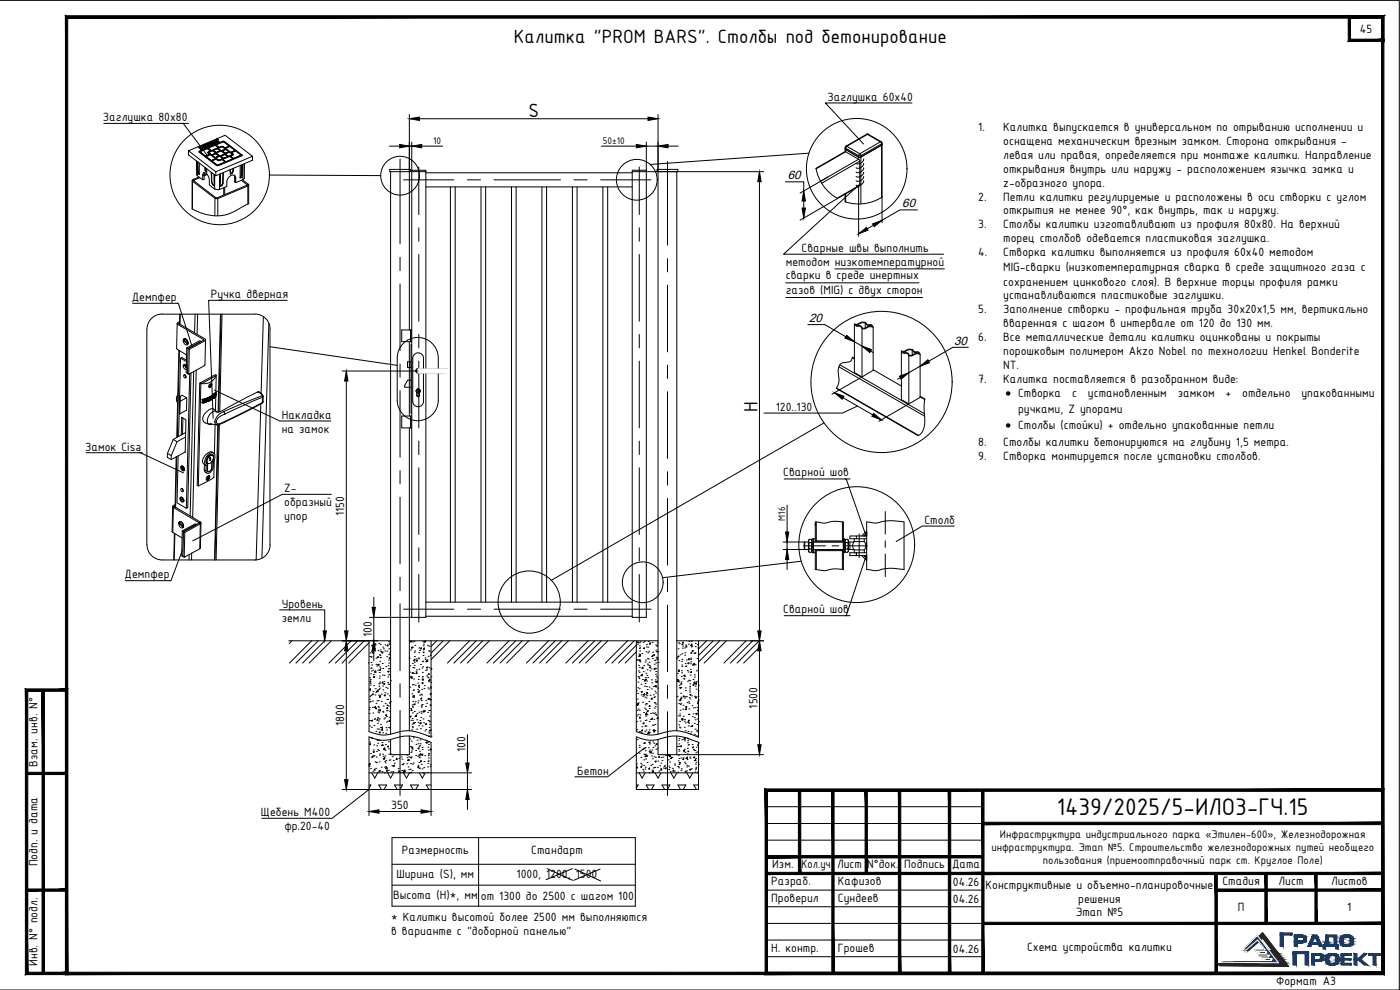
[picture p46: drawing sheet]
<svg xmlns="http://www.w3.org/2000/svg" width="420mm" height="297mm" viewBox="0 0 420 297" stroke-linecap="round" stroke-linejoin="round" font-family="sans-serif">
<defs><g id="words">
<text font-size="7.8" x="317.2" y="244.5">1439/2025/5-ИЛО3-ГЧ.15</text>
<g font-size="6.2">
<text x="154.2" y="13">Калитка &quot;PROM BARS&quot;. Столбы под бетонирование</text>
<text x="158.6" y="35">S</text>
<text x="227.3" y="123.5" transform="rotate(-90 227.3 123.5)">Н</text>
</g>
<g font-size="3.9">
<text x="408.1" y="9.8">45</text>
<text x="248.3" y="30.2">Заглушка 60х40</text>
<text x="30.9" y="36.3">Заглушка 80х80</text>
<text x="293.6" y="39.4">1.</text>
<text x="301.1" y="39.4">Калитка выпускается в универсальном по отрыванию исполнении и</text>
<text x="301.1" y="43.5">оснащена механическим врезным замком. Сторона открывания -</text>
<text x="301.1" y="47.7">левая или правая, определяется при монтаже калитки. Направление</text>
<text x="301.1" y="51.8">открывания внутрь или наружу - расположением язычка замка и</text>
<text x="301.1" y="56">z-образного упора.</text>
<text x="293.6" y="60.2">2.</text>
<text x="301.1" y="60.2">Петли калитки регулируемые и расположены в оси створки с углом</text>
<text x="301.1" y="64.3">открытия не менее 90°, как внутрь, так и наружу.</text>
<text x="293.6" y="68.5">3.</text>
<text x="301.1" y="68.5">Столбы калитки изготавливают из профиля 80х80. На верхний</text>
<text x="240.6" y="75.5">Сварные швы выполнить</text>
<text x="293.6" y="76.8">4.</text>
<text x="301.1" y="72.7">торец столбов одевается пластиковая заглушка.</text>
<text x="301.1" y="76.8">Створка калитки выполняется из профиля 60х40 методом</text>
<text x="235.8" y="79.7">методом низкотемпературной</text>
<text x="235.8" y="83.8">сварки в среде инертных</text>
<text x="301.1" y="81.3">MIG-сварки (низкотемпературная сварка в среде защитного газа с</text>
<text x="63.2" y="89.4">Ручка дверная</text>
<text x="235.8" y="88.3">газов (MIG) с двух сторон</text>
<text x="301.1" y="85.7">сохранением цинкового слоя). В верхние торцы профиля рамки</text>
<text x="301.1" y="89.9">устанавливаются пластиковые заглушки.</text>
<text x="39.5" y="90.2">Демпфер</text>
<text x="293.6" y="94">5.</text>
<text x="301.1" y="94">Заполнение створки - профильная труба 30х20х1,5 мм, вертикально</text>
<text x="301.1" y="98.2">вваренная с шагом в интервале от 120 до 130 мм.</text>
<text x="293.6" y="102.3">6.</text>
<text x="301.1" y="102.3">Все металлические детали калитки оцинкованы и покрыты</text>
<text x="301.1" y="106.5">порошковым полимером Akzo Nobel по технологии Henkel Bonderite</text>
<text x="301.1" y="110.7">NT.</text>
<text x="293.6" y="114.8">7.</text>
<text x="301.1" y="114.8">Калитка поставляется в разобранном виде:</text>
<text x="321.7" y="119">с</text>
<text x="326.5" y="119">установленным</text>
<text x="353.5" y="119">замком</text>
<text x="367.8" y="119">+</text>
<text x="372.8" y="119">отдельно</text>
<text x="390.6" y="119">упакованными</text>
<text x="84.5" y="125.8">Накладка</text>
<text x="232.8" y="123.3">120..130</text>
<text x="305.5" y="123.8">ручками, Z упорами</text>
<text x="84.5" y="129.9">на замок</text>
<text x="25.6" y="135.3">Замок Cisa</text>
<text x="293.6" y="133.7">8.</text>
<text x="293.6" y="137.9">9.</text>
<text x="301.1" y="133.7">Столбы калитки бетонируются на глубину 1,5 метра.</text>
<text x="301.1" y="137.9">Створка монтируется после установки столбов.</text>
<text x="235.1" y="142.9">Сварной шов</text>
<text x="85.3" y="147.6">Z-</text>
<text x="85.3" y="151.8">образный</text>
<text x="85.3" y="155.9">упор</text>
<text x="103.3" y="154.8" transform="rotate(-90 103.3 154.8)">1150</text>
<text x="277.4" y="157.3">Столб</text>
<text x="37.4" y="173.5">Демпфер</text>
<text x="84.5" y="182.5">Уровень</text>
<text x="235.1" y="184">Сварной шов</text>
<text x="84.5" y="186.6">земли</text>
<text x="111.5" y="191.1" transform="rotate(-90 111.5 191.1)">100</text>
<text x="227.3" y="212.6" transform="rotate(-90 227.3 212.6)">1500</text>
<text x="103.3" y="217.8" transform="rotate(-90 103.3 217.8)">1800</text>
<text x="139.7" y="225.5" transform="rotate(-90 139.7 225.5)">100</text>
<text x="11.3" y="230" transform="rotate(-90 11.3 230)">Взам. инв. N°</text>
<text x="173.2" y="232.6">Бетон</text>
<text x="78.3" y="244.8">Щебень М400</text>
<text x="117.4" y="242.9">350</text>
<text x="85.3" y="248.9">фр.20-40</text>
<text x="120.6" y="256.2">Размерность</text>
<text x="159.4" y="256.2">Стандарт</text>
<text x="11.3" y="260" transform="rotate(-90 11.3 260)">Подп. и дата</text>
<text x="119" y="263.5">Ширина (S), мм</text>
<text x="155" y="263.5">1000, 1200, 1500</text>
<text x="231.8" y="260.4">Изм.</text>
<text x="240.6" y="260.4">Кол.уч</text>
<text x="251.2" y="260.4">Лист</text>
<text x="260.2" y="260.4">N°док.</text>
<text x="271.4" y="260.4">Подпись</text>
<text x="285.7" y="260.4">Дата</text>
<text x="118" y="269.9">Высота (H)*, мм</text>
<text x="144.3" y="270">от 1300 до 2500 с шагом 100</text>
<text x="231.5" y="265.5">Разраб.</text>
<text x="251.5" y="265.5">Кафизов</text>
<text x="286" y="265.8">04.26</text>
<text x="295.8" y="266.6">Конструктивные и объемно-планировочные</text>
<text x="366.9" y="265.4">Стадия</text>
<text x="383.7" y="265.4">Лист</text>
<text x="399.5" y="265.4">Листов</text>
<text x="231.5" y="270.6">Проверил</text>
<text x="251.5" y="270.6">Сундеев</text>
<text x="286" y="270.8">04.26</text>
<text x="322.8" y="275">Этап №5</text>
<text x="323.6" y="270.8">решения</text>
<text x="371.5" y="273.3">П</text>
<text x="404.3" y="273.3">1</text>
<text x="117.4" y="276.4">* Калитки высотой более 2500 мм выполняются</text>
<text x="117.4" y="280.6">в варианте с &quot;доборной панелью&quot;</text>
<text x="231.5" y="285.6">Н. контр.</text>
<text x="251.5" y="285.6">Грошев</text>
<text x="286" y="285.8">04.26</text>
<text x="308.2" y="285.4">Схема устройства калитки</text>
<text x="11.3" y="289.8" transform="rotate(-90 11.3 289.8)">Инв. N° подл.</text>
<text x="383" y="295.6">Формат А3</text>
</g>
<g font-size="3.7">
<text x="301.8" y="119">· Створка</text>
<text x="301.8" y="128.8">· Столбы (стойки) + отдельно упакованные петли</text>
</g>
<g font-size="3.6">
<text x="236.4" y="53.6">60</text>
<text x="270.8" y="62">60</text>
<text x="242.8" y="96.8">20</text>
<text x="286.3" y="103.6">30</text>
<text x="300.1" y="251.4">Инфраструктура индустриального парка «Этилен-600», Железнодорожная</text>
<text x="297.5" y="255.3">инфраструктура. Этап №5. Строительство железнодорожных путей необщего</text>
<text x="312.9" y="259.3">пользования (приемоотправочный парк ст. Круглое Поле)</text>
</g>
<g font-size="3.1">
<text x="130" y="43.2">10</text>
<text x="180.9" y="43.2">50±10</text>
<text x="235.6" y="156.2" transform="rotate(-90 235.6 156.2)">М16</text>
</g>
</g></defs>
<g fill="none" stroke="#000" stroke-width=".3">
<path d="M122.9 34.4v17.1M125.9 35.6h68.6M197.5 34.4v17.1M59.6 44.2v.1M59.7 44.2h-.1M59.7 44.3h-.1M59.7 44.3h.1M59.7 44.2h.1M59.8 44.2v.1M59.8 44.3h.1M59.8 44.3l.5 .4M60.1 44.1l-.1 .1"/>
<path d="M60.2 44.1h-.2l.4 .2M60.2 44.1h-.1M60.2 44h.1M60.3 44.1h.2l-.2-.2-.7 .4M60.3 44.1h.2M60.3 44.7h.1M60.3 44.7l.1 .1M60.4 44.8h.1M60.4 44.7v.1M60.4 44.8h-.1M60.4 44.7h.1M60.4 44.3h.1"/>
<path d="M60.4 44.2v.1M60.4 44.2h.1M60.5 44.4l.1 .2M60.5 44.3l.2 .1M60.5 44.4l-.1 .1M60.5 43.9h.1M60.5 43.8v.1M60.5 44.3v.1M60.5 44.4h.2M60.6 43.9h.1M60.6 43.8h.1M60.6 44.6h.1"/>
<path d="M60.6 43.8l-.1 .1M60.6 43.9h-.1M60.6 43.8l.1 .1M60.7 43.9h.1M60.7 44.6h.1M60.7 43.9v.1M60.7 43.9l.5 .4M60.7 44.4h.1M60.8 44.6h-.1M60.8 44.6l-.5 .2M61 43.7l-.1 .1M61.1 43.7l-.2 .1 .4 .1"/>
<path d="M61.1 43.7l-.1 .1M61.2 43.6h.1M61.2 43.6l.1 .1M61.2 43.7h.1M61.3 44.4h.1M61.3 44.3h.1M61.3 44.3v.1M61.3 44l.3 .3 .2-.2M61.3 43.9l.3 .1M61.3 44v.1M61.4 43.9h.1M61.4 44h.1"/>
<path d="M61.4 43.5h.1M61.5 43.7l-.2-.2-.8 .4M61.5 43.5h.1M61.5 43.9l.1 .1M61.5 44h.1M61.5 43.5l.2-.2 .9 .2M61.5 43.4h.1M61.6 43.5h.1M61.6 43.5v.1M61.6 43.5l.5 .5zM61.8 44l.3 .1-.8 .3M61.8 44v.1"/>
<path d="M61.8 44.1h.1M61.8 43.5h.1M61.8 43.5l.3 .2M61.9 43.5l.2 .1M61.9 43.6h.2M62.1 44.1l-.8 .3M62.1 43.2h.1M62.1 43.6l.8 .2 .2-.1M62.1 43.7l.2 .2M62.2 43.9v.1M62.2 44h.1M62.2 43.2v.1"/>
<path d="M62.2 43.2h.1M62.2 43.2h-.1M62.2 44.1h.1M62.2 43.1h.1M62.3 44h-.1M62.3 43.2v.1M62.3 43.2h.1M62.3 43.8l.2 .1-.3 .2M62.3 43.3h.1M62.4 43l-.3 .2M62.4 43.1h.1M62.4 43v.1"/>
<path d="M62.4 43.1l.1 .1M62.4 43.2l.7 .5-1-.1M62.5 43.4l.2 .1M62.5 43.3l.3 .3M62.5 43.9l-.3 .2M62.6 43.5l.1 .1M62.7 43v.1M62.8 43.1l.1 .1M62.8 43.2h.1M62.8 42.9l-.1 .1M62.9 43.2v.1M62.9 43.2h.1"/>
<path d="M62.9 43h.1M62.9 42.9h.1M63 43.2h.1M63 42.9h.1M63 43.2v.1M63 42.8l-.2 .1M63 43h.5M63.1 42.8v.1M63.1 42.9h-.1M63.1 42.7l.3 .2M63.1 42.8h.1M63.1 43.5l.2 .1"/>
<path d="M63.1 43.3h.2M63.2 42.8v.1M63.2 43.4l-.1 .1M63.3 43.4h.2M63.3 42.7h.1M63.3 43.2v.1M63.3 43.2h-.2M63.3 43.6l.2-.1zM63.4 42.7h-.1M63.4 42.7h.1M63.4 42.8v.1M63.4 43.2h-.1"/>
<path d="M63.5 42.7h.1M63.5 43.2v.1M63.5 43.2h.1M63.5 43.3h.1M63.5 43h.2M63.7 43.3h.1M63.6 43.4l-.2 .1M63.6 43.3h.1M63.7 43.4h-.1M63.7 43.4l-.2 .2 .2-.1M63.7 43.3v.1M63.7 43.1h.1"/>
<path d="M63.7 42.5h.1M63.8 42.5v.1M63.8 42.6l-.5 .1M63.8 43.1l.1 .2M63.8 42.6h.1M63.8 43.4l-.1 .1M63.9 43.3v.1M63.9 43.2h.1M64 42.4h.1M64.1 42.4v.1M64.1 42.4h.1M64.1 42.4h-.1"/>
<path d="M64.1 42.4l.1 .1M64.1 42.9l-.5-.2 .7 .3M64.1 43h.2M64.2 42.5v.2l-.3-.1M64.2 42.5v.2M64.2 42.4v.1M64.2 42.5h.1M64.3 42.3h.1M64.3 42.4l.3 .5M64.3 43v.1M64.3 43.1h.1M64.3 42.3l-.3 .1"/>
<path d="M64.3 42.3v.1M64.3 42.2v.1M64.4 43.1h.1M64.5 42.3l.1 .1zM64.5 42.3h.1M64.5 42.1v.1M64.5 42.1l.4-.1-.1 .1M64.6 42.9l.1 .1M64.6 42.4v.1M64.7 42.5h.1M64.7 42.1v.1M64.7 42.2l.4 .1"/>
<path d="M64.7 42.2h.1M64.8 42.4h.1M64.8 42.4l-.1 .1M64.8 43l-.5 .2M64.8 42.5h.1M64.8 42.9h-.1M64.8 42.1h-.1M64.8 42.1l-.1 .1M64.8 43.5v.1M64.9 42.1h.1M64.9 42.7l.2 .2zM64.9 42.5h.2z"/>
<path d="M65 42.1h.1M65 42.1h-.2M65 42.1l.1 .1M65 41.8h.1M65 42.7h-.1M65 41.9l.2 .2M65 41.9l-.1 .1M65.1 41.9h.1M65.1 41.8h.1M65.1 41.8l-.1 .1M65.1 41.8l.1 .1M65.1 41.7h-.1"/>
<path d="M65.1 41.7l-.1 .1M65.1 42.5h.3M65.1 42.8l.2-.1-.2 .2M65.2 41.9h.1M65.2 41.8v.1M65.2 41.7v.1M65.2 41.7h.1M65.2 41.7h-.1M65.2 41.8h.1M65.2 41.8h-.1M65.2 42.1h.1M65.2 42.4v.1"/>
<path d="M65.2 41.7l.1 .1M65.3 41.7h.1M65.3 41.9h-.1M65.3 42.4h-.2M65.3 41.8v.1M65.3 41.7v.1M65.3 41.8h.1M65.3 41.9h.1M65.3 42.5h.1M65.4 41.8h.1M65.4 42.5h.1M65.4 41.8h-.1"/>
<path d="M65.4 41.8l-.1 .1M65.4 42.5v.1M65.4 42.5l.1 .1M65.4 42.7l.2-.1zM65.4 42.6h-.3M65.5 42.3h-.4M65.5 42.7l-.2 .1M65.5 42.8h-.2M65.5 42.3l.2 .2M65.7 42.5l-.1 .1M65.7 42.5h.1M80.8 52.5l33.4 .2"/>
<path d="M116.9 43.8h3M122.9 43.8h.7M123.6 42.6v8.9M126.6 43.8h6.2M180.5 43.8h10.5M194 43.8h3.5M194 42.6v8.9h35.2M200.5 43.8h3M227.9 54.5v134.8M235.7 54.6h5.5v10.8M242.7 46l-47.6 3.3M244.9 50.5a13 13 0 0 0 6.5 9.1"/>
<path d="M248.5 53.1l-8.4 4.8M251.4 59.5l-11.3 6.6M264.7 59.1v7.7M264.8 59.1a13 13 0 0 1-11.2 1.5M74.6 61.1l-2 1a13.1 13.1 0 0 1-14.9 .6M257.7 61.2v9.7M275.3 63h-5.2l-12.4 7.1M44.1 98.8v64.7M48.6 94.3l27.9-.1a4.6 4.6 0 0 1 4.6 4.6M48.7 94.2a4.6 4.6 0 0 0-4.6 4.6M81 98.8v64.7M242.4 97.4h5.1l14.5 8.4"/>
<path d="M256.4 97.2a3.1 3.1 0 0 0 2.3-.6h.4a1.02 1.02 0 0 1 1.2 .8h.5a.92 .92 0 0 1 1.2 .8 2.53 2.53 0 0 0-2.5 .5l-.8-.1a1.29 1.29 0 0 0-1.7-.7zM256.8 97.5l.9-.2a1.65 1.65 0 0 1 2.6 .3h.3a.7 .7 0 0 1 1.1 .3 2.55 2.55 0 0 0-2.2 .6h-.7a1.91 1.91 0 0 0-1.9-.9zM81 104l38.2 5.6M102.7 111.3h22.8M103.9 114.3v75M250.4 117.8l14.1 8.2M255.8 107.2a1.67 1.67 0 0 1-2.1 1.5l-1.3 .4a3.9 3.9 0 0 0-.7 3.9 4.3 4.3 0 0 1-.7 3.5M258.7 113.1l-9 5.2M270.5 105.3a2.74 2.74 0 0 0 2.3-.5l1.1 .1a1.34 1.34 0 0 0 1.6 .7l.6 .7a2.63 2.63 0 0 0-2.5 .5h-.8a1.25 1.25 0 0 0-1.7-.8zM270.9 105.6l.8-.2a1.69 1.69 0 0 1 2.7 .3h1l.4 .3-1.3 .1a1.7 1.7 0 0 1-1.6 .5 1.54 1.54 0 0 0-1.8-.8zM277.5 119.7l-.1 3.6a9.8 9.8 0 0 1-.6 6.2l-.4 .7-.9 .5M290.6 104.2h-4.6l-16.6 9.6"/>
<path d="M119.2 120.1v-12.7a6.2 6.2 0 0 1 6.2-6.2 6.2 6.2 0 0 1 6.1 6.2v12.7M119.2 120.1a6.2 6.2 0 0 0 6.2 6.1 6.2 6.2 0 0 0 6.1-6.1M247.3 126.9l-81.9 47.2M257.3 121.8l-4.4 2.1h-23.6M272.8 121.2l-9 5.2M236.2 151.6v8M244.7 156.6h.5a5.8 5.8 0 0 0 4.2-.1l1.6-.1 2.1 .2M260.1 156.6h.4a6.2 6.2 0 0 0 4.5-.2 17.5 17.5 0 0 1 6.3 .2M44.1 163.5a4.6 4.6 0 0 0 4.6 4.5M48.6 168h28.1M81.1 163.5a4.6 4.6 0 0 1-4.6 4.5M112.2 179.2v3"/>
<path d="M235 164.9h6.5M235 162.6h6.5M236.2 162.6v2.3M236.2 167.9v3M240.5 168.4l-41.7 4.9M244.7 170.9h.5a6.9 6.9 0 0 0 4.7-.2l3.2 .2M260.1 170.9h.4a6.2 6.2 0 0 0 4.5-.2 17.5 17.5 0 0 1 6.3 .2M83.9 183h13.6v6.3M87.6 192.3l-.8 .8M93.5 192.3l-6.6 6.7M95.5 192.3l-6.7 6.7M97.5 192.3l-6.7 6.7"/>
<path d="M99.4 192.3l-6.6 6.7M102.7 192.3h10.7M103.9 195.3v38.6M105.4 192.3l-6.7 6.7M107.4 192.3l-6.7 6.7M109.3 192.3l-6.6 6.7M110.7 198.8l-.1 .2M110.7 192.9l-6.1 6.1M110.9 185.2h12.7M112.2 185.2v7.1M112.2 195.3v3M131.1 192.3l-1.7 1.7"/>
<path d="M133 192.3l-3.6 3.6M135 192.3l-5.6 5.6M140.9 192.3l-6.6 6.7M142.9 192.3l-6.7 6.7M144.9 192.3l-6.7 6.7M146.9 192.3l-6.7 6.7M152.8 192.3l-6.7 6.7M154.8 192.3l-6.7 6.7M156.7 192.3l-6.6 6.7M158.7 192.3l-6.6 6.7M164.6 192.3l-6.6 6.7M166.6 192.3l-6.7 6.7"/>
<path d="M168.6 192.3l-6.7 6.7M170.6 192.3l-6.7 6.7M176.5 192.3l-6.7 6.7M178.5 192.3l-6.7 6.7M180.4 192.3l-6.6 6.7M182.4 192.3l-6.6 6.7M188.3 192.3l-6.6 6.7M190.3 192.3l-6.7 6.7M191 193.6l-5.4 5.4M191 195.6l-3.4 3.4M212 192.3l-2.4 2.4M214 192.3l-4.4 4.4"/>
<path d="M216 192.3l-6.4 6.4M218 192.3l-6.7 6.7M223.9 192.3l-6.6 6.7M225.1 192.3h4.1M225.9 192.3l-6.7 6.7M227.8 192.3l-6.6 6.7M227.9 194.2l-4.7 4.8M227.9 195.3v28.2M110.7 219.5a10.1 10.1 0 0 0 8.2 .3 12 12 0 0 1 9.3 .9l1.2 .5M191 219.5a10.1 10.1 0 0 0 8.1 .3 12 12 0 0 1 9.3 .9l1.2 .5M102.7 236.9h8v7.8M110.7 221.1a10.1 10.1 0 0 0 8.2 .3 12.5 12.5 0 0 1 9.3 .9l1.2 .4"/>
<path d="M129.4 231.9h12.1M140.3 220.4v8.5M140.3 231.9v5M140.3 239.9v3M141.5 236.9h-12.1v7.8M191 221.1a10.1 10.1 0 0 0 8.1 .3 12.5 12.5 0 0 1 9.3 .9l1.2 .4M203.1 226.4h26.1M113.7 243.5h12.7"/>
<circle cx="65.9" cy="52.5" r="14.9"/>
<circle cx="120.1" cy="52.7" r="5.8"/>
<circle cx="191.1" cy="53.9" r="6.1"/>
<circle cx="257.1" cy="50.6" r="15.1"/>
<circle cx="264.6" cy="114.6" r="21.2"/>
<circle cx="192.9" cy="174.7" r="6.1"/>
<circle cx="257.1" cy="163.4" r="17.4"/>
<circle cx="158.8" cy="180.6" r="9.3"/>
</g>
<!-- layer: 0 -->
<g fill="none" stroke="#000" stroke-width=".3">
<path d="M117 50.8h6.1v.7h-6.1zM117.2 51.5v168.8M122.9 51.5v47.5M123.6 51.3v133.9h4.2v-73.3M123.6 51.5h4.2M123.6 51.3l.2-.2h3.8l.2 .2M127.8 51.8h61.9M127.8 56.1h61.9M127.8 51.3v59.5M135.2 56.1v124.6M136.6 56.1v124.6M144.4 56.1v124.6"/>
<path d="M145.8 56.1v124.6M153.5 56.1v124.6M154.9 56.1v124.6M162.6 56.1v124.6M164 56.1v124.6M171.8 56.1v124.6M173.2 56.1v124.6M180.9 56.1v124.6M182.4 56.1v124.6M189.7 51.3v133.9h4.3v-133.9M189.7 51.5h4.3M193.8 51.1h-3.8l-.2 .2"/>
<path d="M193.8 51.1l.2 .2M197.2 50.8h6.2v.7h-6.2zM197.5 51.5v168.8M203.1 51.5v167.8M123.2 99v3.5M123.4 99v3.5M123.6 99h-3v3.5h3M122.9 102.5v22.3M123 108.5v1.8M123.4 114.1h-1.1l-.8 1.5v.6h1.9M123.4 108.5h-1.1v1.8h1.1M123.6 103.5h-.2v20.4h.2"/>
<path d="M124.8 111.3l.4-.6h.7a.7 .7 0 0 0-.9 .1 .7 .7 0 0 0 0 1 .7 .7 0 0 0 .9 .1M125 116.9a.61 .61 0 0 1 1 0 .61 .61 0 0 1-.1 .9l-.1 1-.5 .1-.4-1.5zM125.1 117.8v1l.6 .2 .2-.4M125.1 117.8a.61 .61 0 0 1-.1-.9 .61 .61 0 0 1 .9 0 .61 .61 0 0 1 0 .9M125.4 117.3h.1M125.4 117.2l.1 .1M125.5 117h.1M125.5 117.2v.3M125.5 117v.2M125.5 117v.1M125.5 110.8h8.8v1.1h-8.8M125.5 110.7a.57 .57 0 0 0-.6 .6 .57 .57 0 0 0 .6 .6"/>
<path d="M127.1 110.8v-3.3a1.63 1.63 0 0 0-1.6-1.6 1.63 1.63 0 0 0-1.6 1.6v12.9a1.63 1.63 0 0 0 1.6 1.6 1.63 1.63 0 0 0 1.6-1.6v-8.5M122.9 128.4v90.9M123.2 124.8v3.6M123.4 124.8v3.6M123.6 124.8h-3v3.6h3M86.7 192.3h30.5M110.7 192.3v27.2M122.9 192.3h74.6M127.8 180.7h61.9M127.8 184.9h61.9M129.4 192.3v28.9M191 192.3v27.2"/>
<path d="M203.1 192.3h24.8M209.6 192.3v28.9M110.7 221.1v15.8h18.7v-14.2M110.7 231.9h18.7M122.9 220.8v5.6h-5.7v-4.5M191 221.1v15.8h18.6v-14.2M191 231.9h18.6M203.1 220.8v5.6h-5.6v-4.5M117.6 259.3h73.1M117.6 251.3h73.1v20.6h-73.1zM143.6 251.3v20.6M117.6 265.6h73.1"/>
<circle cx="125.5" cy="117.3" r=".53"/>
</g>
<g fill="none" stroke="#000" stroke-width=".3">
<path d="M120.1 47.7v25.5M121.1 54h15.1M125.7 50.1v14.3M140.3 54h3.9M148.3 54h19.9M172.3 54h3.9M180.3 54h15.1M191.9 50.1v14.3M200.3 48.5v25.1M120.1 77.2v4M125.7 68.4v4M125.7 76.4v20"/>
<path d="M191.9 68.4v4M191.9 76.4v20M200.3 77.6v4M120.1 85.2v20M200.3 85.5v20.1M120.1 109.2v4M120.1 117.2v20M125.7 100.4v4M125.7 108.4v20M191.9 100.4v4M191.9 108.4v20M200.3 109.5v4.1"/>
<path d="M200.3 117.5v20.1M125.7 132.4v4M191.9 132.4v4M120.1 141.2v4M120.1 149.2v20M125.7 140.4v19.9M191.9 140.4v19.9M200.3 141.5v4.1M200.3 149.5v20.1M265.7 153.5v6.8M120.1 173.2v4M125.7 164.4v3.9"/>
<path d="M125.7 172.4v14.2M191.9 164.4v3.9M191.9 172.4v14.2M200.3 173.6v3.9M241.2 163.8h6.5M249.7 163.8h2M253.7 163.8h6.6M257.9 160.2v7.1M265.7 162.2v2M265.7 166.2v6.8M120.1 181.2v20M121.1 182.8h15.1"/>
<path d="M140.3 182.8h3.9M148.3 182.8h19.9M172.3 182.8h3.9M180.3 182.8h15.1M200.3 181.6v19.9M120.1 205.2v4M120.1 213.2v25.5M200.3 205.6v3.9M200.3 213.6v25.1"/>
</g>
<!-- layer: 0 -->
<path d="M125.5 110.8h8.8v1.1h-8.8zM134.3 110.8v1.1" fill="none" stroke="#fff" stroke-width=".3"/>
<path d="M125.5 110.8l8.8 1.1h-8.8zM125.5 110.8l8.8 1.1v-1.1z" fill="#fff" stroke="#fff" stroke-width=".3"/>
<g fill="none" stroke="#000" stroke-width=".3">
<path d="M110.9 197h.1M111 195.9h.1M111.3 198.8h.1M111.4 197.1h.1M111.5 195.4h.1M111.5 193.7h.1M111.5 199.5h.1M111.5 193.7l.4-.1-.1 .3zM111.7 195.9l.4-.4v.4zM111.9 194.7h.1M112.3 193.9h.1M112.4 194.5h.1"/>
<path d="M112.7 193.2l.1 .3-.3-.1zM112.8 199.3h.1M112.9 197.5h.1M113.1 199.8h.1M113.3 199.5l.4-.2-.1 .3zM113.4 195.2h.1M113.5 197v.3h-.3zM113.7 199.5h.1M113.7 193h.1M113.9 196.5h.1M114 198.4h.1M114 196.7h.1"/>
<path d="M114 197.3h.1M114.1 195h.1M114.1 193.3h.1M114.1 197.3h.1M114.2 195.5h.1M114.6 195.8l.3-.2-.1 .3zM114.7 199.1h.1M114.9 194.2h.1M115.1 194.7h.1M115.5 195.3h.1M115.5 193.5h.1M115.8 200h.1"/>
<path d="M116.1 197h.1M116.1 195.4h.1M116.4 193.5l.1 .3h-.3l.2-.3M116.5 199.8h.1M116.6 198.1h.1M116.6 196.4h.1M116.6 192.5h.1M116.6 199h.1M116.7 194.7h.1M116.8 193h.1M116.8 197.4h.1M116.8 193.3h.1"/>
<path d="M116.8 195.9h.1M117.2 197.6h-.4l.3-.3v.3M117.2 196.6v.2M122.9 197.1v.1M122.9 197.2v.4M123 199.8h.1M123.1 192.5l.3-.2v.3zM123.2 195h.1M123.2 192.5h.1M123.7 194.1v.3h-.3l.3-.3M123.8 194.2h.1M123.8 192.6h.1"/>
<path d="M123.8 199h.1M124.2 192.4h.1M124.3 199.6h.1M124.3 195.7h.1M124.3 198.7h.1M124.3 197.8h.1M124.4 197h.1M124.4 198.3v-.4l-.2 .3 .3 .1M124.5 195.3h.1M124.5 193.6h.1M124.9 197.7h.1M124.9 198.2l.4-.1-.2 .3z"/>
<path d="M125.5 197.4h.1M125.6 197.6h.1M125.7 195.8h.1M125.7 194.4h.1M125.9 195.1h.1M126.1 194.5l.4-.1-.1 .3zM126.2 199.4h.1M126.7 198.5h.1M126.9 198.4h.1M126.9 192.6h.1M127 196.7h.1M127 195.7h.1"/>
<path d="M127 195h.1M127 193.8h.1M127 195.8h.1M127.1 193.3h.1M127.3 194.4l.1 .4-.3-.1zM127.6 197.4h.1M127.6 192.3l-.3 .3 .4 .1v-.4M127.6 197.9h.1M128 198.3l.1 .3-.3-.1zM128.3 193.6h.1M128.4 198v.5l-.4-.1zM128.5 196.9h.1"/>
<path d="M128.6 195.3h.1M128.7 193.9h.1M128.9 195.4h.1M129.4 196.5l-.2 .1 .2 .1M191 197.9h.1M191.3 198.1h.1M191.3 193.3h.1M191.5 192.5l.1 .4-.3-.1 .2-.3M191.6 199.6h.1M191.7 197.9h.1M191.8 196.2h.1M191.9 194.5h.1"/>
<path d="M191.9 198.2l.3-.1-.1 .3zM191.9 192.9h.1M191.9 193.8h.1M192 195.3h.1M192 194.4h.1M192.1 198.6h.1M192.1 192.6h.1M192.1 197l-.4-.1 .4-.4v.5M192.2 196.7v-.3l-.2 .2 .3 .1M192.6 196.1h.1M193 192.7h.1M193.1 194.5l.3-.1-.1 .3z"/>
<path d="M193.2 199.7h.1M193.4 192.4h.1M193.6 198.6h.1M193.7 198h.1M193.8 195.6h.1M194 194.1h.1M194.1 193.4h.1M194.3 199.2h.1M194.3 197.6h.1M194.4 195.9h.1M194.4 194.2h.1M194.4 199.5h.1"/>
<path d="M194.5 192.5h.1M194.5 197.7h.1M194.7 195.4h.1M194.8 198.7h.1M194.9 193.3h.1M194.9 199.7h.1M195.2 192.9v.3h-.3zM195.7 192.8h.1M195.8 197.6h.1M195.8 195.7h.1M195.8 196.7l.1 .3h-.3zM196.1 196.5l.4-.1-.2 .3z"/>
<path d="M196.3 199.3h.1M196.4 198.1h.1M196.6 198.1h.1M196.8 193.5h.1M196.8 198.9h.1M196.8 195.1h.1M196.9 197.2h.1M196.9 195.6h.1M197 193.9h.1M197.1 195.5h.1M197.2 193.7h.1M197.4 195.5h.1"/>
<path d="M197.5 198.8h.1M197.5 197.4l-.4 .4h.4M197.5 192.8v.2M203.2 197.3l-.1 .3M203.4 197l.4-.2-.1 .3zM203.5 194.7h.1M203.6 192.9h.1M203.8 198.2h.1M203.8 193.2h.1M204.1 196.5h.1M204.6 198.4h.1M204.6 199.5h.1"/>
<path d="M204.6 197.9h.1M204.6 193.3l.4-.1-.1 .2zM204.7 196.2h.1M204.8 194.5h.1M204.8 192.8h.1M204.9 192.7h.1M204.9 193.8h.1M205.4 194.4h.1M205.5 196.6h.1M205.5 195.9h.1M205.6 199.1h.1M205.7 200h.1"/>
<path d="M205.7 193.5h.1M205.9 199.8h.1M206 198h.1M206.1 193.8v.3h-.3zM206.4 199l.4-.1-.1 .3zM206.5 193.3h.1M206.7 197.7h.1M206.8 192.4h.1M206.8 197.6v.3h-.3zM207.2 199.2h.1M207.3 197.5h.1M207.3 197.9h.1"/>
<path d="M207.3 198.6h.1M207.3 196h.1M207.3 195.8h.1M207.4 194.1h.1M207.5 192.4h.1M207.6 194h.1M207.6 193.2l.1 .5h-.4zM207.7 195.3l.3-.1-.1 .3zM207.8 199.6h.1M208.2 196h.1M208.3 199.2h.1M208.3 199l.1 .5h-.5z"/>
<path d="M208.4 196.1h.1M208.6 195.9h.1M208.6 199.5h.1M208.7 194h.1M208.7 193h.1M209.2 197.6h.1M209.3 193.4h.1M209.6 194.3l-.1 .1h.1M110.7 212.9h.1M110.8 214h.1M110.8 212.3h.1M110.8 216.2h.1"/>
<path d="M110.9 210.6h.1M110.9 209.8h.1M110.9 216.2h.1M110.9 206.8l.3-.1-.1 .3zM110.9 203.4h.1M111 208.9h.1M111 217.8h.1M111 207.2h.1M111.1 205.6h.1M111.1 205h.1M111.1 203.9h.1M111.2 210.5h.1"/>
<path d="M111.2 202.2h.1M111.2 204.3l.1 .3h-.3zM111.3 200.5h.1M111.3 208.6h.1M111.4 200.4h.1M111.4 216.2l.4-.1-.1 .3zM111.5 201.3h.1M111.5 218.2h.1M111.8 212.2h.1M111.8 210.3h.1M111.9 213.9h.1M111.9 201.1h.1"/>
<path d="M111.9 207.5h.1M111.9 208.1l.1 .3h-.3zM112.1 203.1h.1M112.1 202.4h.1M112.1 203.1l.3-.1v.3zM112.1 205.7h.1M112.2 217.7h.1M112.3 215.8h.1M112.4 201.7l.4-.4v.4zM112.5 215.6h.1M112.5 208.5h.1M112.6 206.7h.1"/>
<path d="M112.6 211.9l.1 .3h-.3zM112.6 212.5l.4-.1-.1 .3zM112.8 207.7h.1M112.8 219.4h.1M112.9 211h.1M113 207.5l.5-.5v.5zM113.1 210.3h.1M113.2 218.7h.1M113.3 217h.1M113.3 215.3h.1M113.4 201.1h.1M113.4 216.1l-.1-.3-.2 .3h.3"/>
<path d="M113.4 213.6h.1M113.5 211.9h.1M113.5 213h.1M113.5 210.3h.1M113.5 216.3h.1M113.6 208.6h.1M113.6 215.7h.1M113.6 212.3h.1M113.6 218.8h.1M113.7 206.9h.1M113.7 213.9h.1M113.7 205.9h.1"/>
<path d="M113.7 205.2h.1M113.7 213.3l.4-.5 .1 .5zM113.8 203.5h.1M113.8 205.1h.1M113.8 201.8h.1M113.8 209.3h.1M113.8 215.7h.1M113.9 206.5h.1M113.9 202.8h.1M113.9 208.9l.4-.2-.2 .3zM113.9 200.1h.1M113.9 204.7h.1"/>
<path d="M114 219.6l.1 .3h-.3zM114.1 200.5h.1M114.1 200.8l.1 .3h-.3l.3-.3M114.2 217.4h.1M114.2 218.3h.1M114.4 219l.4-.4 .1 .5zM114.4 208.3h.1M114.4 218.3l.4-.2-.1 .3zM114.5 210.4h.1M114.8 202.6h.1M114.9 205.8h.1M114.9 213.4h.1"/>
<path d="M114.9 219.9h.1M114.9 200.6h.1M114.9 207h.1M114.9 204.9v-.3l-.3 .3h.3M114.9 213.7h.1M115 211.8h.1M115.1 205.2l.4-.2-.1 .3zM115.2 204.5h.1M115.2 215.7h.1M115.3 202.6h.1M115.5 215.4h.1M115.5 207.8h.1"/>
<path d="M115.6 211.1h.1M115.6 208.4v.4l-.3-.1zM115.7 214.6l.3-.2v.3zM115.8 206.2h.1M115.8 218.3h.1M115.9 216.6h.1M116 215h.1M116 213.3h.1M116 219h.1M116.1 211.6h.1M116.1 209.9h.1M116.2 208.2h.1"/>
<path d="M116.2 213.1h.1M116.2 206.5h.1M116.2 211.7h.1M116.2 212.2l.1 .4-.3-.1 .3-.3M116.3 216.4h.1M116.3 204.8h.1M116.3 209.8h.1M116.4 203.1h.1M116.4 201.5l.3-.1-.1 .3zM116.5 201.5h.1M116.5 205.3h.1M116.5 202.5h.1"/>
<path d="M116.6 200.6h.1M116.6 211.8h.1M116.6 218.3h.1M116.6 205.4h.1M116.8 208.8h.1M116.8 215.2h.1M116.8 213.4h.1M116.8 200.6h.1M116.8 202.3h.1M116.9 218.4h.1M117 216.1l.1 .3h-.3zM117.1 204.2h.1"/>
<path d="M117.2 210.6h.1M117.2 210.8l-.3 .1 .3 .2v-.2M122.9 209.4h.1M122.9 209.2v.2M122.9 202.9h.1M122.9 201.7h.1M123 206.2h.1M123 215l.4-.1-.2 .3zM123.2 212.6h.1M123.3 216.1h.1M123.5 203.4h.1M123.6 219h.1"/>
<path d="M123.6 212.9l-.3 .3h.3v-.3M123.6 208.2h.1M123.6 202.9l.1 .5h-.5zM123.7 217.3h.1M123.7 201.9l.3-.2-.1 .4zM123.7 215.6h.1M123.7 218h.1M123.7 211.5h.1M123.7 205.5h.1M123.7 211.9h.1M123.7 218.3h.1M123.8 213.9h.1"/>
<path d="M123.8 216.1h.1M123.8 212.2h.1M123.9 210.5h.1M123.9 209.2l.4-.5v.5zM123.9 200.3h.1M124 208.8h.1M124 207.1h.1M124.1 205.4h.1M124.1 207h.1M124.1 203.7h.1M124.2 202h.1M124.2 211.3l.4-.1-.1 .3z"/>
<path d="M124.2 200.4h.1M124.2 216.7l.1 .3h-.3l.3-.3M124.3 213.5h.1M124.4 216.8h.1M124.5 214.9l.5-.4v.5zM124.6 210.6h.1M124.6 205.6h.1M124.8 201.4h.1M125 201h.1M125.1 216h.1M125.1 218.8h.1M125.1 201.7v.4l-.3-.1z"/>
<path d="M125.1 214.2h.1M125.3 206.8h.1M125.3 210.9h.1M125.4 205h.1M125.4 207.6l.4-.1-.1 .3zM125.5 210.3h.1M125.5 216.7h.1M125.5 203.9h.1M125.6 203h.1M125.6 217.7h.1M125.7 206.3h.1M125.7 207.2h.1"/>
<path d="M125.7 213.7h.1M125.7 200.8h.1M125.8 205.6l.1 .3h-.3l.2-.3M125.9 208.6h.1M126 216.2h.1M126 217l.4-.1-.1 .3zM126.2 218.6h.1M126.2 216.9h.1M126.3 215.3h.1M126.3 213.6h.1M126.3 208.3h.1M126.4 211.9h.1"/>
<path d="M126.4 214h.1M126.4 211.6h.1M126.4 210.2h.1M126.4 212.2h.1M126.5 208.5h.1M126.5 209.7v-.3l-.3 .3h.4M126.6 206.8h.1M126.6 205.1h.1M126.6 200.4h.1M126.7 204.8h.1M126.7 203.4h.1M126.7 205h.1"/>
<path d="M126.7 211.4h.1M126.7 217.8h.1M126.7 203.9l.3-.1v.3zM126.7 201.7h.1M126.7 203h.1M126.8 200.1h.1M127 215.7h.1M127 213.6h.1M127.1 216.9h.1M127.2 213.2l.1 .4-.3-.1zM127.3 206.6h.1M127.3 213.3l.3-.1-.1 .3z"/>
<path d="M127.3 205.7h.1M127.5 219.3h.1M127.7 201.1h.1M127.7 212h.1M127.8 218.9h.1M127.8 210.1h.1M127.9 217l.1 .4-.3-.1zM127.9 200.3l.4-.2-.1 .3zM128 202.8h.1M128.1 201h.1M128.1 211h.1M128.3 213.7h.1"/>
<path d="M128.3 203.1h.1M128.4 206.4h.1M128.4 209.8h.1M128.4 216.2h.1M128.5 203.4h.1M128.5 209.7l.4-.2-.2 .3zM128.6 204.5h.1M128.7 206.7h.1M128.7 213.2h.1M128.7 219.6h.1M128.7 200.3h.1M128.7 219.9h.1"/>
<path d="M128.7 202.1l.1 .3h-.3zM128.8 218.3h.1M128.8 219.1h.1M128.8 216.3h.1M128.9 216.6h.1M128.9 217.3h.1M128.9 214.9h.1M128.9 213.2h.1M129 211.5h.1M129 208.4h.1M129 219.1l.4-.1-.1 .3zM129.1 209.8h.1"/>
<path d="M129.1 210h.1M129.1 204.2h-.4l.3-.4 .1 .5M129.1 211.7h.1M129.2 208.1h.1M129.2 206.4h.1M129.3 204.8h.1M129.3 210h.1M129.3 203.1h.1M129.3 200.8h.1M129.3 200.6h.1M129.4 206l-.2 .2h.2M129.4 209.9l-.1 .1"/>
<path d="M191 207.3h.1M191.1 216.5h.1M191.1 214.8h.1M191.1 218.9h.1M191.2 213.1h.1M191.2 211.3l.3-.2-.1 .3zM191.2 211.4h.1M191.3 209.7h.1M191.3 208.1h.1M191.4 206.4h.1M191.4 211.1h.1M191.4 211.3v.4l-.3-.1z"/>
<path d="M191.5 204.7h.1M191.5 212.7h.1M191.5 214.3h.1M191.5 203h.1M191.6 210.9h.1M191.6 201.3h.1M191.7 203.2h.1M191.8 203.6h.1M191.8 201.7h.1M191.9 206.7h.1M191.9 213.1h.1M191.9 219.5h.1"/>
<path d="M191.9 200.2h.1M192.1 214.5h.1M192.1 216.4h.1M192.1 215.1l.1 .4-.3-.1zM192.2 219.6h.1M192.3 202.7l.5 .1-.1-.5-.3 .4M192.4 205.3h.1M192.4 208.5h.1M192.4 207.6l.3-.1v.3zM192.5 219.9h.1M192.6 218h.1M192.7 200.6h.1"/>
<path d="M192.8 203.9h.1M192.8 210.7h.1M192.8 219.3v-.3l-.3 .2 .4 .1M192.9 208.9h.1M192.9 200.2l.1 .3h-.3zM193 217l.3-.1-.1 .3zM193 208.5l.4-.4 .1 .5zM193.1 201.5h.1M193.1 213.8h.1M193.4 212.5h.1M193.4 205.9h.1M193.5 219.5h.1"/>
<path d="M193.5 209.2h.1M193.6 217.8h.1M193.6 211.5h.1M193.6 217.9h.1M193.6 204l.1 .3h-.3l.2-.3M193.6 216.2h.1M193.6 205h.1M193.6 203.9l.4-.1-.1 .3zM193.7 203.3h.1M193.7 214.3l.4-.4v.5zM193.7 214.5h.1M193.8 212.8h.1"/>
<path d="M193.8 208.4h.1M193.8 214.9h.1M193.8 211.1h.1M193.8 219.1h.1M193.8 202h.1M193.9 209.4h.1M193.9 217.9h.1M193.9 216.1h.1M194 207.7h.1M194 206h.1M194.1 204.3h.1M194.1 211.2h.1"/>
<path d="M194.1 202.6h.1M194.1 208.7h.1M194.2 200.9h.1M194.2 214.4h.1M194.2 213.3l.4-.1-.2 .3zM194.2 206.9h.1M194.4 208.1l-.1-.3-.2 .3h.3M194.4 203.3h.1M194.5 219.7h.1M194.7 210.5h.1M194.8 211.9l.2-.2 .1 .2zM194.8 219.7v.4h-.4z"/>
<path d="M194.8 216.5h.1M194.8 206.1h.1M194.8 212.6h.1M194.8 219h.1M194.9 200.2l.3-.1-.1 .3zM194.9 219.7h.1M195 201.3h.1M195.1 208.6h.1M195.2 215.9h.1M195.3 214.1h.1M195.4 200.7h.1M195.4 209.7l.4-.2-.1 .3z"/>
<path d="M195.5 206.7h.1M195.5 204h.1M195.6 204.9h.1M195.7 215.5l.1 .3h-.3l.2-.3M195.8 217.6h.1M195.8 213.9h.1M196 219.1l.3-.2v.3zM196.1 219.2h.1M196.1 208.5h.1M196.1 217.5h.1M196.1 206h.1M196.2 215.8h.1"/>
<path d="M196.2 209.3h.1M196.3 214.2h.1M196.3 212.5h.1M196.4 210.8h.1M196.4 219.3l.1 .3h-.3zM196.5 209.1h.1M196.5 207.4h.1M196.6 213.9h.1M196.6 219.2h.1M196.6 211h.1M196.6 217.4h.1M196.6 200.5v.3h-.3z"/>
<path d="M196.6 205.7h.1M196.6 204.5h.1M196.6 204h.1M196.6 212h.1M196.7 206l.3-.2-.1 .3zM196.7 202.3h.1M196.8 200.6h.1M196.8 207.9h.1M196.8 214.4h.1M196.8 211.3h.1M196.8 201.5h.1M196.8 204.7h.1"/>
<path d="M196.9 202.9h.1M196.9 214.6h.1M197 204.6l.3-.3v.3zM197.1 215.6h.1M197.1 203.4h.1M197.4 206.4h.1M197.5 215.3l-.3 .1 .3 .1M203.2 204.4l.4-.4v.5zM203.2 203.9h.1M203.2 208.9h.1M203.3 202h.1M203.5 214.8h.1"/>
<path d="M203.5 201h.1M203.6 204.3h.1M203.7 204.6h.1M203.7 211.1h.1M203.7 217.5h.1M203.8 205.6h.1M203.9 218.2h.1M203.9 201.5l-.1-.4-.2 .3 .3 .1M204 216.5h.1M204 214.2h.1M204 206.4l.3-.2-.1 .3zM204 214.8h.1"/>
<path d="M204.1 213.1h.1M204.1 218.4h.1M204.1 211.4h.1M204.2 209.7h.1M204.3 208h.1M204.3 206.3h.1M204.3 209.7v.6l-.4-.1zM204.3 211h.1M204.3 209.2h.1M204.3 209.6h.1M204.4 204.6h.1M204.5 202.9h.1"/>
<path d="M204.5 201.2h.1M204.5 215.8l.4-.2-.1 .4zM204.6 201.9h.1M204.6 205v.3h-.3zM204.6 200h.1M204.9 212.8h.1M205 211.6h.1M205 216h-.4l.3-.5 .1 .6M205.1 214.9h.1M205.1 203.6h.1M205.2 202.7l.4-.1-.2 .2zM205.2 208.8l.1 .3h-.3z"/>
<path d="M205.3 203.7h.1M205.4 218.2h.1M205.4 216.4h.1M205.4 203h.1M205.4 209.5h.1M205.4 215.8h.1M205.6 209h.1M205.6 219.3h.1M205.7 216.9h.1M205.7 206.4h.1M205.7 212.8h.1M205.7 207.2h.1"/>
<path d="M205.7 212.1l.4-.2-.1 .4zM206 212.6v.3h-.3zM206 209h.1M206.2 210.8h.1M206.2 201.2h.1M206.3 204.4h.1M206.5 219.5h.1M206.5 201.6h.1M206.5 217.8h.1M206.6 216.1h.1M206.6 216.4l.1 .3h-.3l.3-.3M206.7 214.4h.1"/>
<path d="M206.7 216.2h.1M206.7 214.3h.1M206.7 204.1h.1M206.7 210.6h.1M206.7 217h.1M206.7 212.7h.1M206.8 214.4h.1M206.8 211h.1M206.8 209.3h.1M206.9 207.6h.1M207 205.9h.1M207 207h.1"/>
<path d="M207 206.4h.1M207 204.2h.1M207 205.2h.1M207 208.4l.3-.1v.3zM207.1 209.7h.1M207.1 202.6h.1M207.1 200.9h.1M207.3 218h.1M207.4 219.6h.1M207.6 208.8h.1M207.6 201.7h-.4l.3-.2v.3M207.6 217.8l.3-.1-.1 .3z"/>
<path d="M207.7 211.7h.1M207.8 215h.1M208 203.9h.1M208 214.2h.1M208.1 212.4h.1M208.2 205.3v.3h-.3zM208.2 204.8l.4-.2-.1 .3zM208.3 205h.1M208.4 203.2h.1M208.4 217h.1M208.4 202.5h.1M208.4 208.9h.1"/>
<path d="M208.4 215.3h.1M208.6 218.8h.1M208.6 216h.1M208.6 205.9h.1M208.6 212.3h.1M208.6 205.2l.4-.4v.5zM208.7 209.2h.1M208.8 214.2l.3-.2-.1 .3zM208.9 206.8h.1M208.9 209.1l.1 .3h-.3zM209 201.3h.1M209 204.5h.1"/>
<path d="M209.1 219.1h.1M209.1 217.4h.1M209.1 219.5h.1M209.2 215.7h.1M209.3 214h.1M209.3 212.3h.1M209.4 210.6h.1M209.4 212.2h.1M209.4 214.4h.1M209.4 210.4h.1M209.5 208.9h.1M209.5 207.3h.1"/>
<path d="M209.6 205.6h.1M209.6 210h.1M209.6 216.5h.1M209.6 213.1v-.2l-.3 .3h.3M209.6 210.6l-.3 .4 .3 .1M209.6 201l-.1 .1 .1 .1M110.7 229.9h.1M110.7 235.5h.6l-.6 1M110.7 229.6v.3M110.7 229.3l.4-.1-.1 .3zM110.8 229.1h.1M110.9 222.7h.1"/>
<path d="M111.1 223.1l.1 .3h-.3zM111.2 230.6h.1M111.2 226.1h.1M111.5 221.4h.1M111.5 221.5h.1M111.5 231.9l1 1.6 .9-1.6M111.8 226.9l.1 .3h-.4zM111.9 226.8h.1M111.9 231.4h.1M112 226.9h.1M112 225.6l.3-.1-.1 .3zM112 225h.1"/>
<path d="M112.2 223.5h.1M112.3 226.8h.1M112.5 230.7l.1 .3h-.3zM112.6 228.6h.1M112.8 230.5h.1M112.9 228.8h.1M112.9 227.1h.1M113 225.5h.1M113 223.8h.1M113.1 222.1h.1M113.3 224.9h.1M113.4 223h.1"/>
<path d="M113.4 221.9h-.2l.3 .2v-.2M113.6 231.6h.1M113.6 225.2h.1M113.7 231.4l.4-.2-.1 .3-.2-.1M113.8 228.6h.1M113.8 222.2h.1M113.9 226.6h.1M113.9 226.2h.1M114.4 230.2h.1M114.5 236.9l-.8-1.4h2.3l-.8 1.4M114.6 222.8h.1M114.6 231.5h.1"/>
<path d="M114.7 223.4l.1 .3h-.3l.3-.3M114.8 226.3h.1M114.9 223.6h.1M115 226.9h.1M115 227.7l.4-.2-.1 .4zM115.2 224.6h.1M115.3 231.9h.1M115.4 230.2h.1M115.4 228.5h.1M115.4 224.4l.1 .5-.4-.1zM115.5 227.5l-.1-.3-.2 .3h.3M115.5 226.8h.1"/>
<path d="M115.6 225.1h.1M115.6 228.9h.1M115.7 223.4h.1M115.7 230h.1M115.8 220h.1M115.8 228.2h.1M116.1 230.2l.1 .5-.5-.1zM116.2 231v.4l-.3-.1zM116.2 224l.4-.2-.1 .4zM116.3 231.8h.1M116.3 231.9l.9 1.6 .9-1.6M116.5 222.6h.1"/>
<path d="M116.5 231.1h.1M116.6 224.7h.1M116.6 226.3h.1M116.8 228.1h.1M117.1 228h.1M117.1 226.2h.1M117.3 231.6h.1M117.6 229.8h.1M117.7 227h.1M117.9 231.5h.1M117.9 229.9h.1M118 228.2h.1"/>
<path d="M118 229.7l.4-.1-.1 .3zM118.1 226.5h.1M118.3 229h.1M119 227.7h.1M119.1 227.5l.1 .4-.3-.1zM119.2 236.9l-.8-1.4h2.4l-.8 1.4M119.5 231.3h.1M119.5 230.6h.1M119.7 227.6h.1M119.8 231.4v.3h-.3zM120.1 231.7h.1M120.4 227.1h.1"/>
<path d="M120.5 231.2h.1M120.6 229.5h.1M120.6 227.8h.1M120.7 231.7h.1M120.8 231.2h.1M120.8 229.3h.1M121 229.1h.1M121.1 231.9l.9 1.6 .9-1.6M121.1 231.8l.3-.2-.1 .3zM121.5 231l.1 .5h-.4zM122 226.6h.1M122.1 229.2h.1"/>
<path d="M122.2 227.3h.1M122.3 228.1l.4-.1-.1 .2zM122.5 230.1h.1M122.7 230.9h.1M122.7 227.1h.1M122.8 231.8h.1M122.8 228.2h-.3l.2-.3 .1 .3M123 221.7h.1M123 224h.1M123.1 227.2h.1M123.1 230.8h.1M123.2 229.1h.1"/>
<path d="M123.3 227.4h.1M123.3 231.9l.1-.2 .1 .2M123.3 225.7h.1M123.4 224.1h.1M123.4 222.4h.1M123.4 227.1h.1M123.5 225.3h.1M123.5 224.4l.4-.1-.1 .3zM123.7 224.8h.1M123.7 231.2h.1M123.7 229.3h.1M124 236.9l-.8-1.4h2.4l-.8 1.4"/>
<path d="M124 228.9h.1M124 221.4h.1M124.8 225.2h.1M124.8 226.7h.1M124.8 223.3h.1M125.1 222.1h.1M125.3 226.9h.1M125.3 230.2l.4-.2-.1 .3zM125.4 229.6h.1M125.5 223.2h.1M125.6 226.6h.1M125.7 224.4v.3l-.3-.1z"/>
<path d="M125.7 230.5h.1M125.7 224.1h.1M125.8 228.8h.1M125.8 227.1h.1M125.8 227.4h.1M125.9 231.9l.8 1.6 .9-1.6M125.9 225.4h.1M125.9 230.5h.1M125.9 223.7h.1M126 222h.1M126.1 223.2h.1M126.3 226.1l.1 .5-.5-.1 .4-.4"/>
<path d="M126.4 228.2l-.2 .3h.2v-.3M126.4 229.3h.1M126.6 226.5l.3-.2-.1 .3zM126.7 224.3h.1M126.7 230.7h.1M126.7 224.9h.1M127 231.9h.1M127.2 230.3h.1M127.3 228.5h.1M127.5 226.8h.1M127.8 222.8l.4-.2-.1 .4zM127.8 222.2h.1"/>
<path d="M128 222.9h.1M128.3 231.8h.1M128.4 230.1h.1M128.4 228.4h.1M128.4 229.1h.1M128.4 224.2h.1M128.4 222.7h.1M128.5 226.7h.1M128.5 225h.1M128.5 228.3h.1M128.5 227.4h.1M128.6 226.5h.1"/>
<path d="M128.6 220.9h.1M128.6 223.3h.1M128.6 226h.1M129.1 230.1h.1M129.2 229.5h.1M129.3 224.7l.1 .3h-.3zM129.4 220.9h.1M129.4 235.5h-1.5l.8 1.4M191 235.5h.5l-.5 1M191 229.2h.1M191.2 221.9h.1M191.3 230.1v.3h-.3z"/>
<path d="M191.8 223.6h.1M191.8 226h.1M191.8 231.9l.9 1.6 .9-1.6M191.9 224.2h.1M192.3 229.1h.1M192.3 230.1l.3-.1-.1 .3zM192.3 227.2h.1M192.5 229.5h.1M192.9 230.8h.1M192.9 224.9h.1M193.1 231.4h.1M193.2 229.7h.1"/>
<path d="M193.2 228h.1M193.3 226.3h.1M193.3 224.6h.1M193.4 222.9h.1M193.5 222.8v.3h-.2zM193.5 226.4l.4-.1-.1 .3zM193.5 226.9h.1M193.5 230.7h.1M193.6 227.1h.1M193.6 224.3h.1M193.6 230.2h.1M193.7 225.2h.1"/>
<path d="M193.8 227.7h.1M194.2 228.8h.1M194.2 226.6l.1 .3h-.3zM194.6 224.4h.1M194.7 236.9l-.8-1.4h2.4l-.8 1.4M194.7 222.7l.4-.1-.1 .3zM194.8 225.5h.1M194.8 231.9h.1M194.9 225.1h.1M194.9 230.7v-.3l-.3 .3h.4M195 223.2h.1M195.3 229.6h.1"/>
<path d="M195.4 225.5l.1 .4h-.5l.5-.4M195.5 226.8h.1M195.6 225h.1M195.7 231h.1M195.7 229.3h.1M195.7 231.6l.4-.3 .1 .4zM195.8 227.7h.1M195.8 226h.1M195.9 224.3h.1M196 222.6h.1M196 230.4h.1M196.3 223h.1"/>
<path d="M196.3 227.1h.1M196.3 230.3h.1M196.5 223.8h.1M196.5 230.2h.1M196.6 228.5l.3-.2-.1 .3zM196.6 231.9l.9 1.6 .9-1.6M196.7 227.2h.1M196.8 224.8h.1M197.1 223.1l.1 .3h-.3zM197.3 224.5h.1M197.3 230.2h.1M197.4 228.4h.1"/>
<path d="M197.6 227.2l.3-.3v.3zM197.7 231.4h.1M198 229.8h.1M198.3 230.7h.1M198.3 229h.1M198.4 227.3h.1M198.5 230.7l.1 .3h-.3zM198.7 228.2h.1M199 227.1h.1M199.1 230.4h.1M199.3 230h.1M199.5 229.7h.1"/>
<path d="M199.5 236.9l-.8-1.4h2.3l-.7 1.4M199.6 230.5l.3-.1-.1 .3zM199.7 226.7h.1M200.6 228h.1M200.7 229.9h.1M200.7 230.9h.1M200.7 226.4l-.3 .3M200.8 226.9l.4-.2-.1 .3zM200.9 226.4v.4l-.5-.1M200.9 230.3h.1M201 228.6h.1M201 226.9h.1"/>
<path d="M201.1 231.5h.1M201.3 231.9l.9 1.6 1-1.6M201.5 227.2v.4l-.2-.1 .2-.3M201.7 227.3h.1M201.8 230.5h.1M202.2 231.4v-.4l-.3 .3 .4 .1M202.4 231.4h.1M202.4 229.2h.1M202.5 229.6h.1M203.3 224h.1M203.4 231.7h.1M203.4 230h.1"/>
<path d="M203.5 230h.1M203.5 228.3h.1M203.6 226.6h.1M203.7 224.9h.1M203.7 222.1h.1M203.7 223.9h.1M203.7 230.4h.1M203.7 223.2h.1M203.8 229.4h.1M203.8 225.4h.1M203.8 221.6h.1M203.8 227.6h.1"/>
<path d="M203.8 228.9l.4-.1-.1 .3zM204.2 236.9l-.7-1.4h2.3l-.8 1.4M204.3 231.1h.1M204.4 227.4h.1M204.4 223.7l.1 .4-.3-.1zM204.5 230.7h.1M204.6 222h.1M205.1 227.4h.1M205.1 225.2l.3-.1-.1 .3-.2-.2M205.1 225.5h.1M205.1 227.6l.1 .3h-.3zM205.2 221.8l.4-.5 .1 .5z"/>
<path d="M205.4 224.8h.1M205.4 222.3h.1M205.4 228.7h.1M205.6 225.7h.1M205.7 229.1h.1M205.8 231.4l.1 .3h-.3zM205.9 227.5l.4-.4v.5zM206 231.3h.1M206.1 229.6h.1M206.1 230.1h.1M206.1 231.9l.9 1.6 .9-1.6M206.2 227.9h.1"/>
<path d="M206.2 226.2h.1M206.3 224.5h.1M206.3 222.8h.1M206.4 222.2h.1M206.4 221.5l.2 .1M206.4 225.4h.1M206.5 223.5h.1M206.5 225.5h.1M206.6 223.4h.1M206.6 229.9h.1M206.9 230.9l.3-.1-.1 .3zM207 227.1h.1"/>
<path d="M207.1 227.5h.1M207.2 230.8h.1M207.3 220.2v.1M207.5 230.7h.1M207.7 223.4h.1M208.1 224.1v.3h-.3zM208.1 224.9h.1M208.1 227.2l.4-.1-.1 .3zM208.3 225.1h.1M208.4 228.2h.1M208.4 220.3h.1M208.6 225.2h.1"/>
<path d="M208.6 231.6h.1M208.7 231h.1M208.7 229.3h.1M208.7 227.9l.1 .3h-.3l.3-.3M208.8 227.6h.1M208.8 230.5h.1M208.8 225.9h.1M208.8 230.2h.1M208.9 228.7h.1M208.9 224.2h.1M209 222.5h.1M209 220.8h.1"/>
<path d="M209.2 225.6h.1M209.3 231.9l.2-.2v.2M209.6 222.9h.1M209.6 229.3h.1M209.6 235.5h-1.4l.8 1.4M209.6 223.5h-.3l.3 .2"/>
</g>
<g fill="#000" stroke="#000" stroke-width=".3">
<path d="M122.9 35.6l3-.5v1zM194.5 35.1l3 .5-3 .5zM119.9 43.3l3 .5-3 .6zM123.6 43.8l3-.5v1.1zM191 43.3l3 .5-3 .6zM197.5 43.8l3-.5v1.1zM227.9 51.5l.5 3h-1zM241.2 57.3l.5 3h-1zM240.7 62.4h1l-.5 3zM257.7 70.1l2.4-1.9 .4 .9zM261.9 67.2l2.8-1.1-2.3 1.9zM103.9 111.3l.5 3h-1z"/>
<path d="M250.4 117.8l2.9 1.1-.5 .9zM254.1 100.6l2.3 1.9-2.8-1zM258.7 103.8l2.8 1.1-.5 .9zM269.9 112.9l2.9-1.1-2.4 2zM276.1 109.9l2.4-2 .5 .9zM262.2 124l2.3 2-2.8-1.1zM235.8 159.6h.9l-.5 3zM260.1 160v.8h-.9zM236.2 164.9l.5 3h-.9zM259.2 166.7h.9v.8zM97 189.3h1l-.5 3zM103.4 189.3h1l-.5 3z"/>
<path d="M103.9 192.3l.5 3h-1zM112.2 192.3l.4 3h-.9zM111.7 182.2h.9l-.4 3zM227.9 192.3l.5 3h-1zM227.4 189.3h1l-.5 3zM103.4 233.9h1l-.5 3zM140.3 236.9l.5 3h-1zM139.8 228.9h1l-.5 3zM227.4 223.5h1l-.5 2.9zM110.7 243.5l3-.5v1zM126.4 243l3 .5-3 .5z"/>
</g>
<g fill="none" stroke="#000" stroke-width=".3">
<path d="M31.2 37h25.4M54.7 37h.3l7.4 9.9M273.7 30.9h-26l11.5 12.3M258.2 55.1l-23 21.2h48M39.8 91h13.5M53.2 91h.3l4.1 12.7M86.2 90.1h-23.6l1.4 35.4M235.8 84.9h40M235.8 89.3h41.1M250.5 80.7h32.9M64.3 117l19.6 9.3h15.4M25.8 135.8h16.9"/>
<path d="M41.8 135.8l13.3 6.1M99.4 148.3h-14.7l-26.9 14M235.3 143.7h19.8M253.6 143.7h.4l5.8 16.9M286.4 157.8h-9.6l-7.9 4.7M37.6 174.2h13.5M54.8 165l-3.5 9.2h-.3M259.9 167l-5.9 17.7h-.4M235.3 184.7h19.8M110.7 236.9l-11 8.6h-21.1M193.4 224.4l-11 8.7h-9.9"/>
</g>
<g fill="none" stroke="#000" stroke-width=".3">
<path d="M56.6 45.2l11-4.6 8.2 6.3-11 4.6zM56.6 45.2v1.3l8.2 6.2 11-4.6v-1.2M57.7 54.2v8.5M58.1 54.2l6.8 5.2M58.2 54.1v.1M59 48.3v4.1l.2 .3M59.3 48.5l.1 3M59.4 48.6l.1 3 .3 .8M59.5 51.6l-.1-.1v.5M59.7 53.1l-1.8 .8-.2 .2 .1 .3M59.7 45.5l.1 .1M59.8 45.7l5.2 4h.5"/>
<path d="M59.8 48.9v3.5l-.4-.4-.2-3.5v4.2M59.9 45.4v.1M59.9 45.4l-.2 .1M59.9 45.4l-.2 .2M59.9 53.3l-1.7 .7v.3M60 45.6l1.7 1.3zM60 45.5h.1M60 45.6h.1M60.1 45.5h-.1M60.8 52.6v1.4l-1.6-1.3M60.8 52.6l.5-.2v1.4l-.5 .2M61.4 51.8l-.2 .6 .8-.3"/>
<path d="M61.7 46.8l1.2-.5-1.2 .6M61.7 50.4l.4 1.3M61.7 51l-.1-.1v.4M61.8 47l1.6 1.2-1.6-1.2 1.3-.6 1.5 1.2M62.1 50.7v1l-.5-.4v-1.1v.7M62.1 52.4l-.8 .4M62.4 45.9l.5 .4M62.5 45.6l.7-.3-.7 .4M62.5 44.5l.9 .8-.9-.8 2.1-.9 .9 .7-2.1 1M62.5 45.6v.1M62.5 45.6l-.1 .3M62.5 45.7l-.1 .1"/>
<path d="M62.6 45.8v.1M62.7 45.8l.8 .8-.8-.7M62.7 45.7l1.1-.5 .8 .8M62.7 45.8v.1M62.7 45.9h.1M62.7 45.8h.1M63.2 45.3l-1-.7-2.2 .9M63.4 51.7l.1 3M63.4 48.2l1.2-.6-1.2 .6M63.5 46.5l1.1-.5-1.1 .6M63.5 51.8l.1 3 .7 1M63.7 46.6l.9 .8-.9-.8 1-.4 .9 .6"/>
<path d="M64.1 45.2l.8 .6-.8-.6 1.1-.6 .8 .6M64.2 52.3l.1 2.4M64.3 54.7v1.1l-.5-.4-.3-.7 .1 .1M64.3 52.4v2.3M64.4 52.4v4.4l-1.6-1.3v-1.4a2.26 2.26 0 0 0-1.6-2.3l-.4 .8M64.5 56.7l.6 .2 .8-.1M64.6 59.5l.8 .1M64.6 47.3l1-.5-1 .6M64.6 45.8v.2M64.6 45.9v.1M64.8 51.5v1.2M64.9 45.7l1.1-.5-1.1 .6"/>
<path d="M64.9 46l1.1 .9-1.1-.9M64.9 46h.1M64.9 45.9h.1M65.2 49.5l.1 .1M65.2 49.6h.1M65.3 49.6l2.2-1zM65.4 48.2l-.5-.4-1.3 .5 1.6 1.3-1.6-1.3M65.4 48.1l.5 .1 .7-.3 .9 .7M65.5 44.3l-2.1 .9M65.6 48h.1M65.6 48.2h.1M65.7 48.1l1.1-.5z"/>
<path d="M65.7 44.2l.8-.3-.8 .4M65.8 46.9l-1 .5 .8 .8-.8-.8M65.9 46.9h.2M65.9 52.2v4.6l2.2-.8v-1.4M66 46.8h.1M66 46.8l1.4-.6zM66.1 47l.7 .6M66.1 52.1v2.7v-2.6M66.3 45.2h.2M66.3 45.2l.2 .1M66.3 46.9l.8 .7zM66.3 46.9l1.2-.5 .8 .6"/>
<path d="M66.4 45.4l1 .8M66.4 45.3l-1.5 .6M66.5 43.9l.5 .1M66.5 44h.5M66.7 44.1l.9 .7-1.1 .5 1.1-.6M66.7 44.1l-1.2 .5 .8 .6-.8-.6M66.8 45.3l.8 .7zM66.8 45.3l1-.4 .9 .6M66.8 55.1l-.7 .8M66.8 47.8l1 .8zM66.8 42.4l-6.9 3.1M66.8 42.4l-6.9 3"/>
<path d="M66.9 42.4h.5M66.9 42.5h.5M66.9 51.8l-.1 3.3 .2-.1M67 44l.5 .4-.5-.3M67 44v.1M67 42.5h.1M67.1 42.6l-2.3 .9 .9 .8-.9-.7M67.1 51.8l-.1 3.2-.3 .7-.6 .2v-1.1M67.1 42.6l1.6 1.2-1.2 .6M67.1 47.5l1.2-.5-1.2 .6M67.1 56.3v2.2M67.4 42.4l5.2 4.2-5.2-4.1"/>
<path d="M67.4 42.4v.1M67.4 56.2v2.2M67.5 46.2h.1M67.5 46.2v.1M67.6 46l1.1-.5-1.1 .5M67.7 44.6l1.3-.6 1.5 1.2M67.7 44.5l1.6 1.3M67.7 46.3l.8 .7zM67.8 46.1v.1M67.8 46.2l1-.5 .9 .8M67.8 48.5l2-.8-2 .9M68.5 46.9l1.2-.5-1.2 .6"/>
<path d="M68.7 43.8l-1.2 .6M69.1 50.9v.7v-.7M69.2 46.8l.9 .8zM69.3 45.7l1.2-.5zM69.4 45.8l.6 .5-.6-.5 1.3-.5 1.6 1.3M69.8 46.4h-.1M69.8 46.4l-.1 .1M69.8 47.7l-.9-.8-2.1 .9M69.8 51.4l-.7 .9M69.9 50.6l-.1 .8 .2-.1M70 46.2v.2l-.8 .4M70 46.3l.1 .1"/>
<path d="M70.1 50.5l-.3 1.5-.7 .3v-.7M70.1 47.5l2.2-.9-2.2 1M70.3 52.6l.1 .6M70.4 53.2v1.4l.3 .2v-1.3M70.4 53.2l.3 .3M70.7 53.4v-.3a1.25 1.25 0 0 0-1.3-.6 1.25 1.25 0 0 0-1 1l-.3 1.1M72.4 46.6h.1M72.4 46.6v.1M72.4 49.5l-.1 3.2-.2 .7M72.4 54.1l1.8 1.3M72.5 52.6l.2 .6M72.6 49.4l-.1 3.2-.2 .1"/>
<path d="M72.6 46.5l.1 .1M72.7 46.6l-7.2 3.1M72.8 54l1.7 1.3M72.8 49.3l-.1 3.9-.6 .2v-3.8M72.9 49.3v4.6l-2.2 .9M73.4 49.1l-.1 4.3-.4 .4M74.1 55.6l-9.2 3.7M74.2 55.4v.2M74.2 55.4v.1M74.2 55.5h-.1M74.4 55.8l-9 3.8v5.2M74.4 55.8v5.4"/>
<path d="M74.5 55.2l.1 .3-.2 .3M74.6 55.5v5.6M246.6 55l11.4-6.6v7.2l-6.8 3.9M253.5 45.5l-8.6 5M253.6 45.5h.2v-1l3.9 2.2v.4M253.6 44.7v.8M253.6 58.3v2.3M253.7 44.3v.4M253.7 44.6l.1 .3 3.9 2.2M253.8 58.2v2.4M253.9 43.8h.3l-.4 .6-.1-.2M253.9 43.8l-.2 .4"/>
<path d="M254.1 43.9l6.2-3.6 3.9 2.3-6.2 3.5zM257.7 47.8l-3.9-2.3-8.9 5.2M257.7 47.1v.7M257.7 55.9v5.4M257.7 47.8l-11.4 6.6M257.7 47.1h.7M257.7 47.8l.3 .6M258 55.5l-6.6 4M258.4 47.1l6.2-3.6v15.7M258.4 47.1v14.1M259.2 47.7a1.6 1.6 0 0 1-2.3 1.3M259.2 49a1.6 1.6 0 0 1-2.3 1.3"/>
<path d="M259.2 50.3a1.6 1.6 0 0 1-2.3 1.3M259.2 51.6a1.6 1.6 0 0 1-2.3 1.3M259.2 52.9a1.6 1.6 0 0 1-2.3 1.3M259.2 54.2a1.6 1.6 0 0 1-2.3 1.3M260.1 40.3h.5zM260.1 40.3l-6.2 3.5M260.6 40.3l3.9 2.2M264.2 42.5l.4 .1v.5zM264.6 43.5v-.3l-6.2 3.5v.4M264.6 43.5l-6.2 3.6M264.7 43.3l-.1 .2M264.7 43v16.1"/>
<path d="M264.7 43.2l-.1 .3M57.7 62.7l.1-8.3 6.7 5.1v5.2M53.2 97.1l-.2 7.4 3 2M53.8 97.1l7.9 4.8-.1 .3-4.8 2.6-.2 7.5 4.7-2.5M53.8 97v.1M53.9 96.5l-.6 .4v.4l7.8 4.6M53.9 96.9l-.1 .1M53.9 94.3v2.9M54.1 94.3l-.1 3M58.5 94.3l-.1 5.6M59.3 94.3l-.2 6M66.2 94.3l-.8 29.3"/>
<path d="M66.3 94.3l-.7 29.3M66.6 94.3l-.6 29.3M79 95.2l-.6 22.8M80.7 97.1l-2.1 70.4M256.4 97.2v14.6l2.3 1.3 3.3-2v-12.9M258.7 98.6v14.5M259.7 96.9v1.5M53 119.8l.3 1M53 119.7v.5M53.3 118.5l-.3 1.2M53.3 118.6l-.3 1.1M53.7 105.1l-.7 26.2"/>
<path d="M53.8 105.2l-.6 26M54.1 119l-.2 5.2M54.2 107.5l.4-.2 1.4 .8M54.2 107.5l1.8 1M54.2 107.5l-.6 23.5M54.6 118.6l1.4 .8-.1 3.7M54.7 118.6l-.6 .4-.1 1.4M55 102.1l1.3 1.2a.96 .96 0 0 1-1.1-.2 .96 .96 0 0 1-.2-1M55 102.1h.2M55.1 101.9l-.1 .1M55.2 112.5a.47 .47 0 0 1 .6 .3 .47 .47 0 0 1-.3 .6l-.3-.3zM55.2 101.7a1.13 1.13 0 0 1 1.2 1.4 1.04 1.04 0 0 0-1.4-1.3l1.4 1.3"/>
<path d="M55.2 101.7a1.13 1.13 0 0 1 1 1.7M55.2 101.7h.1M55.2 102.1l1.2 1M55.5 112.5l.4 .7M55.5 109.7l.4 .6M55.7 109.5l.2 .7-.1-.6M55.7 109.5l-.7 .3M55.9 109.8a.55 .55 0 0 0-.9-.3 .55 .55 0 0 0 .2 .9l.7 .4M56 119.4l-2 1-.1 3.8M56 104.4l-.1 7.4 .4 .3M56.2 103.4h-.1M56.3 112.1l.3 .2"/>
<path d="M56.3 103.3h.1M56.4 103.1l-.2 .3M56.4 104.6l-.4-.2 3.9-2.2 .4 .3-3.9 2.1-.1 7.5M56.9 112.1l-1 40.4-2.8-1.6 .4-14.1M57.3 111.9l-1 40.4-.4 .2M58.1 111.5l-1 43.3M58.9 111.1l-1.1 44.1M59.9 115l-.7 30.7 .3 .1 .8-30.7-.4-.1 4.7-2.6 .3 .2-.1 5.2M60.7 119.8l.3 .3-.3-.1M60.7 119.8l.2 .2M60.7 119.9l-.1 .9M61.1 101.9l-4.7 2.7 .4 .2"/>
<path d="M61.1 101.9v.2M61.4 119.7l.3 .1-.8 .2M61.4 120h.2M61.5 119.6l-.8 .2M61.5 119.9l-.2 .1 .5 .7M61.5 120h.1M61.6 119.7l.3 .1M61.7 102l-.2 7.4-.2 .3M61.9 119.9l-.3-.2 .1 .3M62.1 119.7l.1 .4M62.1 119.8l.2 .1M62.1 119.7l.3 .2"/>
<path d="M62.2 119.4l.3 .1M62.3 119.7l.1 .1zM62.3 120l-.2-.1 .1 .1M62.3 119.7h-.2M62.3 119.3l-.7 .3M62.3 119.9l-.1 .1M62.4 119.3l.3 .2-.1 .9M62.4 119.3l.2 .2M62.4 119.7h.1M62.4 119.9v.3M62.4 119.9h-.1M62.4 119.5l.3 .1"/>
<path d="M62.5 119.7l-.1 .3M62.5 119.5v.2M62.5 119.5l-.7 .2v1M62.6 119.2l-.2 .1M62.7 119.2l.5 .6v-.5M62.7 119.5h.1M62.8 115.5l.4-.4a.64 .64 0 0 1 .3 .8 .64 .64 0 0 1-.8 .3zM62.8 119.7l.1 .6M62.8 119.8l.1 .2M62.9 119.7l.3 .4M62.9 119.3l-.2 .2M62.9 119.2v.3"/>
<path d="M62.9 115.9h.1M62.9 119.3l.3 .2M63 115.8l-.1 .2M63 115.8v.1M63 115.5l.2 .1M63 115.9l-.1 .1M63 115.9h.2M63.1 115.5v.1M63.1 115.8l.1 .1M63.1 115.8l.2 .1M63.1 115.6l-.1 .2M63.1 115.6l.2 .3"/>
<path d="M63.1 115.9h.1M63.1 118.9l.3 .2M63.1 118.9l-.2 .1M63.1 115.4l.1 .1M63.2 119.2v.1M63.2 119.2l-.3-.1 .3 .3M63.2 119.3h.1M63.2 115.4v.2M63.2 115.5h.2M63.2 119.8h.1M63.3 115.6h.1M63.3 119.9l.2 .1"/>
<path d="M63.3 119.7h.2M63.3 119.6l.4 .1M63.3 115.9l-.1 .1M63.3 119.3l.2 .2M63.3 119.2l.2 .1M63.4 119.2l-.2 .9M63.4 115.5l.1 .1M63.4 119.1v.1M63.4 115.6l-.1 .1M63.4 119.1l-.2 .1M63.4 115.5h.1M63.5 119.6l.2 .1"/>
<path d="M63.5 115.5l-.1 .1M63.5 119.4l-.2-.1 .2 .1M63.5 119.5l.3 .2M63.5 115.5l-.3 .6v-.2M63.5 119.4l-.1 .2M63.6 119.5l.2 .1M63.7 118.6l-.5 .4 .3 .1M63.7 118.6l.3 .2M63.7 119.2h.1M63.7 118.6l.3 .1M63.7 119.5h.1M63.8 119.2l-.2-.1 .6 .3"/>
<path d="M63.8 118.6l.3 .2M63.8 118.9l-.1 .3a.4 .4 0 0 1 .2 .5 .4 .4 0 0 1-.4 .3v-.3M63.9 118.9v.3M63.9 118.9l.1-.1a.42 .42 0 0 0-.5 .2 .42 .42 0 0 0 .1 .5l.2 .1-.3 .1M63.9 119.4h.3M63.9 118.9l.3 .5M63.9 119.2l.3 .1M63.9 119.2l.3 .2M63.9 119.4l.2 .1M64 118.9l-.1 .1M64 118.7l.1 .1M64 118.7h.1"/>
<path d="M64.1 118.8l.1 .3M64.1 118.2l.2-.2 .3 .2M64.1 118.3l.3 .1M64.1 118.3l.3 .2-.1 .4-.3-.6-.2 .2M64.1 118.2l.3 .2M64.1 118.3l.6 .3M64.1 118.2v.1M64.3 118.5l-.3 .2M64.3 119.2l.1 .1M64.3 119.2h.1M64.3 119l.3 .1M64.4 119.3l-.3 .2"/>
<path d="M64.4 118.4h.1M64.4 118.7l.2 .1M64.5 118.6l.3 .2M64.5 118.5l-.1 .2 .3 .2-.1 4.3M64.5 118.6l.3 .1M64.5 118.4h.1M64.6 118.2l-.3 1M64.6 118.2v.1M64.6 118.2l-.2 .2M64.6 118.5v.1M64.6 118.8h.1M64.8 118h.1"/>
<path d="M64.8 118.1l.1-.3-.3 .6 .2 .4h-.2M64.9 118.3h-.2l.1-.3-.1 .3 .2 .2-.3 .6-.2-.3M64.9 112.7a4.1 4.1 0 0 1-4.6 2.4M64.9 117.8l-.3-.1-.3 .4M64.9 112.6l-4.4 2.5M77.3 117.6l-11.1 5.9-1.4 .1M77.3 117.6h.4l.7 .4 .6 .9M77.3 117.6h.2M77.5 117.6l.7 .5 .5 .7 .2-.1M78.8 119.2l-.1-.4-1.4 .5-10.2 4.2 .4 .7M79 118.9l-.2 .2M79 118.9v1.7l-.3 .4"/>
<path d="M251 116.5l24.5 14.2M251 116.4l24.7 14.2M251.8 110.1l25.7 14.8M252.1 109.5l25.3 14.6M255.8 107.3l.6 .4M255.8 107.2l.6 .3M262 110.9l8.5 4.9M270.5 105.3v14.6l2.3 1.3 3.3-2v-12.9M272.8 106.8v14.4M273.8 105.1v1.4M276.1 119.1l1.4 .8M276.1 118.9l1.4 .8"/>
<path d="M50.2 136v1.2l1.2 .7M52.9 137.1l-.4 15M53 137l-.3 15.2M53.1 132.5l-1.1-.6-1.8 4.1 1.2 .7M54.3 139.9a.82 .82 0 0 1 .9 .4 .82 .82 0 0 1-.1 1 1.1 1.1 0 0 1-.8-1.4zM54.4 130.5l.1-5.3 1.3 .8-.3 9.7M54.6 139.9h.1M54.6 139.9h-.1M54.6 139.9a.72 .72 0 0 0-.2 .7 .72 .72 0 0 0 .6 .5l-.5-1.2M54.7 139.9h.2M54.7 139.9a.83 .83 0 0 1 .5 1.2zM54.9 125.4l-.1 4.9"/>
<path d="M55.7 131.1l-2.6 1.4-1.7 4.2v1.2l4.2-2.3M55.7 129.8l-3.7 2.1M56 123.1l-2.1 1.1M60.6 120.7l.4 .1M60.7 120.6l.3 .1M60.9 120l.1 .8M61 120h.1M61.3 120.7v.1M61.3 120.8l-.4 .1-.2-.2 .3 .1M61.3 120l.2 .2-.2 .1M61.3 120.4v.3M61.3 120v.3"/>
<path d="M61.3 120.3h.1M61.3 120.1l.1 .2-.1-.1M61.3 120.4l.2 .1zM61.3 139.3l.5 .3a2.59 2.59 0 0 1 2.1-3.8 1.73 1.73 0 0 1 .2 2.7l-.1 1.5a1.95 1.95 0 0 1-1.9 2l-.3-.5v-1.9M61.4 120.3h-.1M61.4 120.4h-.1M61.4 120.4h.2M61.6 120.1l-.1 .1M61.6 120.3l-.1 .3M61.6 120v.3M61.6 120.4l.2 .2M61.6 120.3l.2 .2"/>
<path d="M61.7 120h-.1M61.9 139l.3 .1M62.1 139.1l.1 .1M62.1 120.2v.3l.3-.3M62.1 120h.1M62.1 120.2l.2 .2M62.1 120.2l.3 .1M62.2 120.1l.3 .1M62.2 120.1l.2 .1M62.2 120h-.1M62.2 120.1h.1M62.4 120.1l.3 .2-.2-.1"/>
<path d="M62.4 120v.1M62.4 136.9a.9 .9 0 0 1 .8-.6 .9 .9 0 0 1 .9 .5v.5l-.4 1.2-.1 1.7a1.02 1.02 0 0 1-1.3 1.2l-.1-2.2a1.54 1.54 0 0 1 .2-2.3zM62.4 120l.3 .2M62.4 120.1l.3 .2M62.5 120.3h.1M62.5 120.3l.1 .1M62.5 120.2v.2l-.7 .3M62.5 120.2h-.1M62.8 120.2l.1 .1M62.9 120.2l-.3 .1M62.9 136.9a.71 .71 0 0 1 1-.1 .71 .71 0 0 1 .1 1 1.29 1.29 0 0 1-1.7 1.1 1.77 1.77 0 0 1 .6-2zM62.9 120l.3 .1"/>
<path d="M62.9 127l2.3 .5M63 136.7a1.53 1.53 0 0 0-.6 2.4M63 137.4l.2 .1M63 137.3l.1 .1M63 137.6v.1M63 137.7l.2 .1M63 138.2h.1M63.1 137.2v.5h.2l-.2 .5zM63.5 136.3l.3 .2M63.6 138.5l-.1 1.9a.82 .82 0 0 1-.3 .9 .82 .82 0 0 1-.9 0v-.3M63.7 136.6l.1 .1M63.7 136.6h-.7"/>
<path d="M64.1 137.2a.77 .77 0 0 0-.6-.9 .77 .77 0 0 0-.9 .5 1.52 1.52 0 0 0-.3 2.4v1.8M64.1 135.9l-.5-.3a2.76 2.76 0 0 0-2.6 3.5l.3 .2v2l.4 .4M64.3 138l-.1 5.3M64.5 126.6l.2 .6 .5 .3M64.6 127.4l-.3 8.7M64.9 126.5l-.4 .1M65 123.5l-.9-.8a3.2 3.2 0 0 0-3.2 3.4l.6 .7 1.3 .5M65.1 123.6a1.51 1.51 0 0 0-2.2 .9 1.93 1.93 0 0 0 0 2.9l.7-.1M65.2 127.5h.1M65.4 127.5l-1 40.5M65.4 125.5l1.3-.9 3.6-1.7 8.5-3.7-.1 1.6-1.4 .7a88.8 88.8 0 0 1-11.6 5.7 .78 .78 0 0 1-.8-.6 .78 .78 0 0 1 .4-.9zM65.5 127.5l-1 40.5"/>
<path d="M65.8 127.4l-.9 40.6M67.1 123.5a4.1 4.1 0 0 0-2.6 3.1M67.3 126.7l-2.1 .8M67.4 126.5l-.1 .2M78.3 121.2l-1.4 46.8M78.4 121.1l-11.1 5.6M78.7 120.8l-.3 .3M78.9 120.5l-.1 .3M51.8 152l-.2 7.5 .3 .3M52.5 151.9l-.1 .1-.4-.3-.2 .3 .2 .3 .5-.3 7.6 4.6M52.5 151.4l-.5 .3M53.7 156.7a1.02 1.02 0 0 1 1 .2 1.02 1.02 0 0 1 .3 1.1z"/>
<path d="M53.7 157h.2M53.7 157h-.1M53.7 156.8v.2M53.9 156.6a1.13 1.13 0 0 1 1.1 1.4M53.9 156.6a1.13 1.13 0 0 1 1 1.7M53.9 156.6h-.1M53.9 157l1.1 1M54 149.5h.1M54.1 149.3a.8 .8 0 0 1 .9 .4 .8 .8 0 0 1-.2 1 1.07 1.07 0 0 1-.7-1.4zM54.2 149.8l.9 .3v.2a.51 .51 0 0 1-.6 .1 .51 .51 0 0 1-.3-.6zM54.2 149.8l.9 .2M54.2 149.3l.5 .1 .4 .5-1-.3z"/>
<path d="M54.3 146.6a.53 .53 0 0 1 .6 .3 .53 .53 0 0 1-.1 .7l-.4-.3zM54.4 149.3h-.1M54.4 149.7v.1M54.4 149.2l.3 .1M54.7 159.3l.4 .2-.2 7.5-.4-.2zM54.7 159.3l3.9-2.1 .4 .2-3.9 2.1M54.7 146.6l.4 .7M54.9 158.3l-.1 .1M55 150.4l-.1 .1M55 158l-.1 .3M55 158.2a.98 .98 0 0 1-1.1-.1 .98 .98 0 0 1-.3-1.1l1.3 1.2M55.1 159.5l4.6-2.5 .4 .2-4.6 2.6z"/>
<path d="M55.1 141l-.1 .1M55.1 150.1h.1M55.2 150.1l-.2 .3M55.4 140.8l-.2 .3M60.1 156.6l.2 .4-.2 .2-.2 7.5-4.6 2.5 .2-7.4M60.1 156.6l-.4 .4-7.7-4.7-.1 7.5 2.8 1.6M60.3 156.9l-.1 7.5M61.3 140.9l.5 .3M61.7 141.7l.4 .3M62.2 141h.1M62.2 142.9l.5-.2a.73 .73 0 0 1 .1 .9 .73 .73 0 0 1-.9 .3zM62.3 143.5l.1 .1"/>
<path d="M62.3 141.4l.1 .1M62.4 143.5l-.1 .2M62.4 143.2h.4M62.4 143.5h.1M62.4 143.6l-.2 .1M62.4 143.6h.1M62.4 143.5h.2M62.4 143.5l.2 .1M62.4 143.3l-.1 .2M62.4 143.2h.1M62.4 143.3l.2 .2M62.5 143l.1 .2"/>
<path d="M62.5 143v.2h-.1M62.5 143.8l-.5 .1M62.6 143.6l-.1 .1M62.7 143.4l-.2 .3M62.7 143.3l-.1 .1M62.7 143.2l-.1 .1M62.7 143.2h.1M62.7 142.7l.1 .5M62.8 143.2h-.1M62.8 143.2l-.3 .6M63.5 140.2h.1M64.2 143.2l-4.7 2.6"/>
<path d="M244.7 156.6v5.7h8.2l.2 .2M245 156.6v5.7M252.8 156.6v5.7M253.1 156.6v14.3M260.1 156.6v14.3M271.3 156.6v14.3M52.3 160l-.1 8M52.5 160.1l-.2 7.9M54.9 167l.4 .2M56.8 166.4l-.1 1.6M57.5 166v2M60.2 164.3l-.2 .3"/>
<path d="M241.5 162.6l-.2 .2v1.9l.2 .2M241.5 164.9h1.1M241.5 162.6h1.1M241.5 162.6v2.3M242.8 161.9v.9M242.9 161.8h.6l.2 .4v3.1l-.2 .4h-.6l-.3-.4v-3.1zM242.9 164.7h.6M243.5 164.7l.1-1.5-.1-.4h-.6l-.1 2.8M243.5 164.7l.1 .9M243.6 161.9l-.1 .9M243.7 161.7h.4v4.1h-.4zM244.1 165h9l-.2 .2h-8.2v5.7"/>
<path d="M244.1 164.9h9M244.1 162.6h9M244.7 161.7h-.6v4.1h.6M244.7 165.4h.3M244.7 162.2h.3M245 165.2v5.7M252.8 165.2v5.7M252.8 165.4h.3M252.8 162.2h.3M253.1 161.7h.4v4.1h-.4M253.7 161.9l.1 .9M253.8 164.7l-.1 .9"/>
<path d="M253.8 161.8h.6l.2 .4v3.1l-.2 .4h-.6l-.3-.4v-3.1zM253.8 164.7h.6M254.4 162.8h-.6v1.9M254.4 162.8l.1 2.8M254.5 161.9l-.1 .9M254.6 164.9h1.6M254.6 162.6h1.6M255.1 162.6v2.3M256.3 162.6a1.97 1.97 0 0 0 .1 2.4M256.4 162.5l-.1 .1M256.4 161.7v.8M256.4 165v.8"/>
<path d="M256.4 162.5h3M256.4 165h3M257 160.8h-1.9v.9h5M257 165.8v.9M258.6 160.8l1.5-1.5v1.5h-3.1v.9M259.4 161.7v.8M259.4 165v.8M259.4 162.5l.4 1.3-.4 1.2M260.1 165.8h-5v.9h5v1.5l-1.5-1.5"/>
<circle cx="258" cy="46.5" r=".4"/>
</g>
<g fill="#000" stroke="#000" stroke-width=".3">
<circle cx="60.8" cy="119.9" r=".12"/>
<circle cx="61.6" cy="119.7" r=".12"/>
<circle cx="62.8" cy="119.6" r=".12"/>
<circle cx="63.2" cy="119.3" r=".12"/>
<circle cx="63.2" cy="119.8" r=".12"/>
<circle cx="63.8" cy="118.7" r=".12"/>
<circle cx="63.9" cy="119.2" r=".12"/>
<circle cx="64" cy="118.7" r=".12"/>
<circle cx="64.2" cy="119.4" r=".12"/>
<circle cx="64.3" cy="119.2" r=".12"/>
<circle cx="64.4" cy="118.4" r=".12"/>
<circle cx="61" cy="120.8" r=".12"/>
<circle cx="61.3" cy="120.8" r=".12"/>
<circle cx="62.4" cy="120.1" r=".12"/>
<circle cx="62.7" cy="120.3" r=".12"/>
<circle cx="63.7" cy="138.5" r=".12"/>
<circle cx="55.2" cy="150.2" r=".12"/>
</g>
<path d="M164.2 260.6l7.7 3.5M171.8 260.6l-7.9 3.3M172.5 260.8l7.8 3.5M180.1 260.8l-7.8 3.3" fill="none" stroke="#000" stroke-width=".3"/>
<path d="M0 .1h419.9v296.9h-419.9M415.5 4.6h.1M230 252.1h65M230 247.1h65M230 242h65M230 267.1h65M230 272.1h65M230 277.1h65M230 282.1h65M230 287h65" fill="none" stroke="#000" stroke-width=".3"/>
<g fill="#000" stroke="#000" stroke-width=".3">
<path d="M414.6 5.4v6.4l.7 .6zM414.6 5.4l.7-.7v7.7zM405.3 5.4h9.3l.7-.7zM404.6 4.7h10.7l-10 .7zM404.6 4.7l.7 7.1v-6.4zM404.6 4.7l.7 7.1-.7 .6zM405.3 11.8l-.7 .6 10-.6zM404.6 12.4l10-.6 .7 .6z"/>
<path d="M8 232.4h12v-.7zM8 231.7h12l-12 .7z"/>
<path d="M229.6 236.7l.7 55v-54.3zM229.6 236.7l.7 55-.7 .7zM230.3 291.7l-.7 .7 185-.7zM229.6 292.4l185-.7 .7 .7zM414.6 237.4v54.3l.7 .7zM414.6 237.4l.7-.7v55.7zM230.3 237.4h184.3l.7-.7zM229.6 236.7h185.7l-185 .7z"/>
<path d="M239.6 237.1l.7 25v-25zM239.6 237.1l.7 25h-.7z"/>
<path d="M249.6 237.1l.7 54.9v-54.9zM249.6 237.1l.7 54.9h-.7z"/>
<path d="M259.6 237.1l.7 25v-25zM259.6 237.1l.7 25h-.7z"/>
<path d="M269.6 237.1l.7 54.9v-54.9zM269.6 237.1l.7 54.9h-.7z"/>
<path d="M284.6 237.1l.7 54.9v-54.9zM284.6 237.1l.7 54.9h-.7z"/>
<path d="M294.6 237.1l.7 54.9v-54.9zM294.6 237.1l.7 54.9h-.7z"/>
<path d="M295 246.7v.7l120-.7zM295 247.4l120-.7v.7z"/>
<path d="M230 257.4h65v-.7zM230 256.7h65l-65 .7z"/>
<path d="M8 267.4h12v-.7zM8 266.7h12l-12 .7z"/>
<path d="M295 261.7v.7l120-.7zM295 262.4l120-.7v.7z"/>
<path d="M295 276.7v.7l120-.7zM295 277.4l120-.7v.7z"/>
<path d="M230 262.4h65v-.7zM230 261.7h65l-65 .7z"/>
<path d="M364.6 262.1l.7 29.9v-29.9zM364.6 262.1l.7 29.9h-.7z"/>
<path d="M379.6 262.1l.7 15v-15zM379.6 262.1l.7 15h-.7z"/>
<path d="M394.6 262.1l.7 15v-15zM394.6 262.1l.7 15h-.7z"/>
<path d="M365 267.4h50v-.7zM365 266.7h50l-50 .7z"/>
<path d="M8.3 291.7l-.7 .7 12-.7zM7.6 292.4l12-.7 .7 .7zM19.6 207.4v84.3l.7 .7zM20.3 206.7v85.7l-.7-85zM8.3 207.4h11.3l.7-.7zM7.6 206.7h12.7l-12 .7zM7.6 206.7l.7 85v-84.3zM7.6 206.7l.7 85-.7 .7z"/>
<path d="M12.6 207.1v84.9h.7zM12.6 207.1h.7v84.9z"/>
<path d="M20.3 291.7l-.7 .7 395-.7zM19.6 292.4l395-.7 .7 .7zM414.6 5.4v286.3l.7 .7zM414.6 5.4l.7-.7v287.7zM20.3 5.4h394.3l.7-.7zM19.6 4.7h395.7l-395 .7zM19.6 4.7l.7 287v-286.3zM19.6 4.7l.7 287-.7 .7z"/>
</g>
<g fill="#0c6001" stroke="#0c6001" stroke-width=".3">
<path d="M377.2 281.5l1.7-1.6 1.3 1.6z"/>
<path d="M373.4 285.2h1.3z"/>
<path d="M378.4 285.7h3.8z"/>
<path d="M382.4 286h1.3z"/>
<path d="M382.2 286.5h1.8z"/>
<path d="M379.4 287h5.1z"/>
<path d="M383.5 287.3h1.2z"/>
<path d="M383.2 287.8h1.9z"/>
<path d="M380.4 288.4h5.1z"/>
<path d="M384.5 288.7h1.2z"/>
<path d="M384.2 289.1h1.8z"/>
<path d="M365.5 289.1h20.5l.5 .6z"/>
<path d="M379 281.5l4 3.7-2.8-3.7zM379 281.5l4 3.7h-1.2z"/>
<path d="M377.2 281.5l-2.5 3.7 4.3-3.7zM373.4 285.2l3.8-3.7-2.5 3.7z"/>
<path d="M381.8 285.2h1.2zM381.8 285.2h1.2z"/>
<path d="M381.8 285.2h1.2zM378 285.2h5z"/>
<path d="M378 285.2l5.5 .5-.5-.5zM378 285.2l5.5 .5h-5.1z"/>
<path d="M382.2 285.7h1.3zM382.2 285.7h1.3z"/>
<path d="M382.2 285.7l1.5 .3-.2-.3zM382.2 285.7l1.5 .3h-1.3zM381.8 286h1.9z"/>
<path d="M381.8 286l2.2 .5-.3-.5zM381.8 286l2.2 .5h-1.8zM379 286.5h5z"/>
<path d="M379 286.5l5.5 .5-.5-.5zM379 286.5l5.5 .5h-5.1zM379.4 287h5.1z"/>
<path d="M383.2 287l1.5 .3-.2-.3zM383.2 287l1.5 .3h-1.2zM382.8 287.3h1.9z"/>
<path d="M382.8 287.3l2.3 .5-.4-.5zM382.8 287.3l2.3 .5h-1.9zM380 287.8h5.1z"/>
<path d="M380 287.8l5.5 .6-.4-.6zM380 287.8l5.5 .6h-5.1zM380.4 288.4h5.1z"/>
<path d="M384.3 288.4l1.4 .3-.2-.3zM384.3 288.4l1.4 .3h-1.2zM383.8 288.7h1.9z"/>
<path d="M383.8 288.7l2.2 .4-.3-.4zM383.8 288.7l2.2 .4h-1.8zM365.5 289.1h20.5z"/>
<path d="M365.5 289.1l.4 .6h20.6zM365.9 289.7h20.6l.2 .3z"/>
</g>
<path d="M365.5 289.1h18.7l-.4-.4h.7l-.2-.3h-3.9l-.4-.6h3.2l-.4-.5h.7l-.3-.3h-3.8l-.4-.5h3.2l-.4-.5h.6l-.2-.3h-3.8l-.4-.5h3.8l-2.8-3.7-4.3 3.7h-1.3l5.5-5.3 7.8 10.1-20.8-.3z" fill="none" stroke="#0c6001" stroke-width=".3"/>
<g fill="#033c8c" stroke="#033c8c" stroke-width=".3">
<path d="M377.4 280.7l1 1.4h-2.4z"/>
<path d="M372.9 285h1.1z"/>
<path d="M379.7 285h1z"/>
<path d="M377 285.5h3.1z"/>
<path d="M380.2 285.7h1z"/>
<path d="M380 286.1h1.5z"/>
<path d="M377.8 286.5h4z"/>
<path d="M381 286.8h1z"/>
<path d="M380.8 287.1h1.5z"/>
<path d="M378.6 287.6h4.1z"/>
<path d="M381.8 287.8h1.1z"/>
<path d="M381.6 288.2h1.6z"/>
<path d="M366.6 288.2h16.6l.3 .5z"/>
<path d="M390.9 281.2h1.1z"/>
<path d="M391 281.2h1z"/>
<path d="M397.6 283.3h.8z"/>
<path d="M396.2 286.8h1.1z"/>
<path d="M396.1 287.9h1.1z"/>
<path d="M403.4 280.6h1.5z"/>
<path d="M404.5 281h1.3z"/>
<path d="M404.8 283.4h1z"/>
<path d="M402.6 283.7h3z"/>
<path d="M403.4 283.9h1.5z"/>
<path d="M399.1 286.2h1.5z"/>
<path d="M399.1 289.5h1.5z"/>
<path d="M377.4 282.1l3.3 2.9-2.3-2.9zM377.4 282.1l3.3 2.9h-1z"/>
<path d="M376 282.1l-2 2.9 3.4-2.9zM372.9 285l3.1-2.9-2 2.9z"/>
<path d="M379.7 285h1zM379.7 285h1zM376.6 285h4.1z"/>
<path d="M376.6 285l4.4 .5-.3-.5zM376.6 285l4.4 .5h-4z"/>
<path d="M380.1 285.5h.9zM380.1 285.5h.9z"/>
<path d="M380.1 285.5l1.1 .2-.2-.2zM380.1 285.5l1.1 .2h-1zM379.7 285.7h1.5z"/>
<path d="M379.7 285.7l1.8 .4-.3-.4zM379.7 285.7l1.8 .4h-1.5zM377.4 286.1h4.1z"/>
<path d="M377.4 286.1l4.4 .4-.3-.4zM377.4 286.1l4.4 .4h-4zM377.8 286.5h4z"/>
<path d="M380.9 286.5l1.1 .3-.2-.3zM380.9 286.5l1.1 .3h-1zM380.5 286.8h1.5z"/>
<path d="M380.5 286.8l1.8 .3-.3-.3zM380.5 286.8l1.8 .3h-1.5zM378.2 287.1h4.1z"/>
<path d="M378.2 287.1l4.5 .5-.4-.5zM378.2 287.1l4.5 .5h-4.1zM378.6 287.6h4.1z"/>
<path d="M381.7 287.6l1.2 .2-.2-.2zM381.7 287.6l1.2 .2h-1.1zM381.3 287.8h1.6z"/>
<path d="M381.3 287.8l1.9 .4-.3-.4zM381.3 287.8l1.9 .4h-1.6zM366.6 288.2h16.6z"/>
<path d="M366.6 288.2l.3 .5h16.6zM366.9 288.7h16.6l.2 .2z"/>
<path d="M384.2 279.9l3.6 .6v-.6zM384.2 279.9l3.6 .6h-3.6z"/>
<path d="M384.2 280.5l1 3.5v-3.5zM384.2 280.5l1 3.5h-1z"/>
<path d="M388.5 280.6h2.6zM388.5 280.6h2.6z"/>
<path d="M388.5 280.6l3 .1zM388.5 280.6l3 .1z"/>
<path d="M388.5 280.7l3.3 .2zM388.5 280.7l3.3 .2z"/>
<path d="M388.5 280.9l3.4 .1zM388.5 280.9l3.4 .1z"/>
<path d="M388.5 281h3.5zM388.5 281h3.5z"/>
<path d="M397.9 280.6l3.3 .5v-.5zM397.9 280.6l3.3 .5h-3.3z"/>
<path d="M394 280.6l1.5 .5-.2-.5zM394 280.6l1.5 .5h-1.8z"/>
<path d="M394.6 281.1h.9zM394.6 281.1h.9z"/>
<path d="M393.7 281.1h.9zM393.7 281.1h.9z"/>
<path d="M388.5 281l3.5 .1zM388.5 281l3.5 .1z"/>
<path d="M390.5 281.1h1.5zM390.5 281.1h1.5zM390.7 281.1h1.3zM390.7 281.1h1.3z"/>
<path d="M390.7 281.1l1.3 .1zM390.7 281.1l1.3 .1zM390.9 281.2h1.1z"/>
<path d="M391 281.2h1zM391 281.2h1zM391 281.2h1z"/>
<path d="M391.1 281.2l1 .1zM391.1 281.2l1 .1zM391.1 281.3h1zM391.1 281.3h1z"/>
<path d="M391.1 281.3l1 .1zM391.1 281.3l1 .1z"/>
<path d="M391.2 281.4l.9 .1zM391.2 281.4l.9 .1z"/>
<path d="M391.2 281.5h.9zM391.2 281.5h.9z"/>
<path d="M391.2 281.5l.9 .1zM391.2 281.5l.9 .1z"/>
<path d="M391.2 281.6l.9 .2zM391.2 281.6l.9 .2z"/>
<path d="M391.2 281.8l.9 .1zM391.2 281.8l.9 .1z"/>
<path d="M391.2 281.9l.9 .1zM391.2 281.9l.9 .1z"/>
<path d="M391.2 282l.9 .1zM391.2 282l.9 .1zM391.2 282.1h.9zM391.2 282.1h.9z"/>
<path d="M391.2 282.1h.9zM391.2 282.1l.8 .1h-.9zM391.1 282.2h.9zM391.1 282.2h.9z"/>
<path d="M391.1 282.2h.9zM391.1 282.2h.9z"/>
<path d="M391 282.2l1 .1zM390.9 282.3h1.1z"/>
<path d="M390.9 282.3h1.1zM390.9 282.3h1.1zM390.8 282.3h1.2z"/>
<path d="M390.9 282.3h1.1zM390.8 282.3h1.2zM390.8 282.3h1.2z"/>
<path d="M390.8 282.3h1.2zM390.5 282.3h1.5z"/>
<path d="M388.5 281.1l.8 1.2v-1.2zM388.5 281.1l.8 1.2h-.8z"/>
<path d="M397.9 281.1l.8 1.3v-1.3zM397.9 281.1l.8 1.3h-.8z"/>
<path d="M388.5 282.3h3.5zM388.5 282.3l3.4 .1z"/>
<path d="M388.5 282.4h3.4zM388.5 282.4l3.3 .2z"/>
<path d="M397.9 282.4l.8 .2v-.2zM397.9 282.4l.8 .2h-.8z"/>
<path d="M388.5 282.6h3.3zM388.5 282.6h3.2z"/>
<path d="M397.9 282.6h.8zM397.9 282.6h.8z"/>
<path d="M388.5 282.6h3.2zM388.5 282.6l2.9 .2z"/>
<path d="M397.9 282.6l.8 .2v-.2zM397.9 282.6l.8 .2h-.9z"/>
<path d="M394.6 281.1l1.7 1.7-.8-1.7zM394.6 281.1l1.7 1.7h-.8z"/>
<path d="M393.7 281.1l.1 1.7 .8-1.7zM393.7 281.1l.1 1.7h-.8z"/>
<path d="M397.8 282.8l.9 .1zM397.8 282.8l.9 .1z"/>
<path d="M388.5 282.8h2.9zM388.5 282.8l2.6 .1z"/>
<path d="M388.5 282.9h2.3zM388.5 282.9h2.6z"/>
<path d="M397.8 282.9l.9 .1v-.1zM397.8 282.9l.9 .1h-.9zM397.8 283h.9zM397.8 283h.9z"/>
<path d="M397.8 283h.9zM397.8 283l.8 .2h-.9z"/>
<path d="M397.7 283.2h.9zM397.7 283.2h.8z"/>
<path d="M393 282.8l3.5 .5-.2-.5zM393 282.8l3.5 .5h-3.7z"/>
<path d="M397.7 283.2h.8zM397.7 283.2l.7 .1h-.8zM397.6 283.3h.8z"/>
<path d="M397.6 283.3h.8zM397.6 283.3l.8 .1z"/>
<path d="M397.5 283.4h.9zM397.5 283.4h.8z"/>
<path d="M400.4 281.1l.8 2.3v-2.3zM400.4 281.1l.8 2.3h-.8z"/>
<path d="M397.5 283.4h.8zM397.5 283.4h.8z"/>
<path d="M400.4 283.4h1.2zM400.4 283.4h1.2z"/>
<path d="M397.1 283.4h1.2zM397.1 283.4h1.2z"/>
<path d="M397.1 283.4l4.5 .6v-.6zM397.1 283.4l4.5 .6h-4.5z"/>
<path d="M395.6 283.3l1.2 .7-.3-.7zM395.6 283.3l1.2 .7h-.9z"/>
<path d="M392.8 283.3l.6 .7 .2-.7zM392.8 283.3l.6 .7h-.9z"/>
<path d="M388.5 282.9l.8 1.1v-1.1zM388.5 282.9l.8 1.1h-.8z"/>
<path d="M400.9 284l.7 .7v-.7zM400.9 284l.7 .7h-.7z"/>
<path d="M397.1 284l.7 .7v-.7zM397.1 284l.7 .7h-.7z"/>
<path d="M388.1 285.5l4.6 .6v-.6zM388.1 285.5l4.6 .6h-4.6z"/>
<path d="M393.7 286.2h2.6zM393.7 286.2h2.6z"/>
<path d="M393.7 286.2l3 .1zM393.7 286.2l3 .1z"/>
<path d="M393.7 286.3l3.3 .1zM393.7 286.3l3.3 .1z"/>
<path d="M393.7 286.4l3.3 .1zM393.7 286.4l3.3 .1z"/>
<path d="M393.7 286.5h3.4zM393.7 286.5h3.4z"/>
<path d="M393.7 286.5l3.5 .1zM393.7 286.5l3.5 .1z"/>
<path d="M393.7 286.6l3.5 .1zM393.7 286.6l3.5 .1z"/>
<path d="M402.5 286.2l3.1 .5v-.5zM402.5 286.2l3.1 .5h-3.1z"/>
<path d="M410.8 286.2l3.5 .5v-.5zM410.8 286.2l3.5 .5h-3.5z"/>
<path d="M395.7 286.7h1.5zM395.7 286.7h1.5z"/>
<path d="M395.9 286.7h1.3zM395.9 286.7h1.3z"/>
<path d="M396.1 286.7l1.2 .1zM396.1 286.7l1.2 .1zM396.2 286.8h1.1z"/>
<path d="M396.2 286.8h1.1zM396.2 286.8h1.1zM396.3 286.8h1zM396.3 286.8h1z"/>
<path d="M396.3 286.8l1 .1zM396.3 286.8l1 .1z"/>
<path d="M396.3 286.9h1zM396.3 286.9h1zM396.4 286.9h.9zM396.4 286.9h.9z"/>
<path d="M396.4 286.9l.9 .1zM396.4 286.9l.9 .1z"/>
<path d="M396.4 287h.9zM396.4 287h.9z"/>
<path d="M396.4 287l.9 .2zM396.4 287l.9 .2z"/>
<path d="M396.5 287.2l.8 .1zM396.5 287.2l.8 .1z"/>
<path d="M396.5 287.3l.8 .1zM396.5 287.3l.8 .1z"/>
<path d="M396.5 287.4l.8 .1zM396.5 287.4l.8 .1z"/>
<path d="M409.2 286.2l-.6 1.4 1.6-1.4zM407.7 287.6l1.5-1.4-.6 1.4z"/>
<path d="M406.4 286.2l.8 1.4v-1.4zM406.4 286.2l.8 1.4h-.8z"/>
<path d="M402.5 286.7l.8 .9v-.9zM402.5 286.7l.8 .9h-.8z"/>
<path d="M396.4 287.5l.9 .1zM396.4 287.5l.9 .1zM396.4 287.6h.9zM396.4 287.6h.9z"/>
<path d="M396.4 287.6l.9 .1zM396.4 287.6l.9 .1h-1zM396.3 287.7h1zM396.3 287.7h1z"/>
<path d="M396.3 287.7l1 .1zM396.3 287.7l1 .1z"/>
<path d="M406.4 287.6l2 .2 .2-.2zM406.4 287.6l2 .2h-2z"/>
<path d="M396.2 287.8h1.1zM396.2 287.8h1zM396.2 287.8h1zM396.2 287.8h1z"/>
<path d="M396.2 287.8l1 .1zM396.1 287.9h1.1zM396 287.9h1.2z"/>
<path d="M396 287.9h1.2zM395.7 287.9h1.5z"/>
<path d="M393.7 286.7l.8 1.2v-1.2zM393.7 286.7l.8 1.2h-.8z"/>
<path d="M393.7 287.9h3.5zM393.7 287.9h3.5z"/>
<path d="M393.7 287.9h3.5zM393.7 287.9l3.4 .1z"/>
<path d="M402.5 287.6l3 .4v-.4zM402.5 287.6l3 .4h-3z"/>
<path d="M406.4 287.8l2.3 .3-.3-.3zM406.4 287.8l2.3 .3h-2.3z"/>
<path d="M393.7 288h3.4zM393.7 288l3.3 .1z"/>
<path d="M393.7 288.1h3.3zM393.7 288.1l3.2 .1z"/>
<path d="M393.7 288.2h3.2zM393.7 288.2l2.9 .1z"/>
<path d="M393.7 288.3h2.9zM393.7 288.3l2.6 .1z"/>
<path d="M393.7 288.4h2.3zM393.7 288.4h2.6z"/>
<path d="M402.5 288l.8 1v-1zM402.5 288l.8 1h-.8z"/>
<path d="M412.1 286.7l.8 2.8v-2.8zM412.1 286.7l.8 2.8h-.8z"/>
<path d="M407.7 288.1l2.7 1.4-1.7-1.4zM407.7 288.1l2.7 1.4h-1z"/>
<path d="M406.4 288.1l.8 1.4v-1.4zM406.4 288.1l.8 1.4h-.8z"/>
<path d="M402.5 289l3.1 .5v-.5zM402.5 289l3.1 .5h-3.1z"/>
<path d="M393.7 288.4l.8 1.1v-1.1zM393.7 288.4l.8 1.1h-.8z"/>
<path d="M391.7 286.1l1 3.4v-3.4zM391.7 286.1l1 3.4h-1z"/>
<path d="M388.1 286.1l1 3.4v-3.4zM388.1 286.1l1 3.4h-1z"/>
<path d="M403.4 280.6h1.5zM403.4 280.6h1.5z"/>
<path d="M403.4 280.6l1.9 .1zM403 280.7h2.3zM403 280.7h2.3zM403 280.7h2.3z"/>
<path d="M403 280.7l2.6 .1zM402.7 280.8l.3-.1 2.6 .1z"/>
<path d="M402.7 280.8h3zM402.6 280.8h3.1z"/>
<path d="M402.6 280.8l3.2 .2-.1-.2zM402.6 280.8l3.2 .2h-3.3z"/>
<path d="M404.2 281h1.6zM404.2 281h1.6z"/>
<path d="M402.5 281h1.6zM402.5 281h1.7z"/>
<path d="M402.5 281h1.5zM402.5 281h1.6z"/>
<path d="M404.2 281h1.6zM404.2 281h1.6zM404.5 281h1.3z"/>
<path d="M402.5 281h1.5zM402.5 281l1 .1z"/>
<path d="M402.4 281.1h1.1zM402.4 281.1h1z"/>
<path d="M404.7 281l1.2 .1zM404.7 281l1.2 .1z"/>
<path d="M404.9 281.1l1 .1zM404.9 281.1l1 .1z"/>
<path d="M402.4 281.1h1zM402.4 281.1l.9 .1z"/>
<path d="M405 281.2l1 .1zM405 281.2l1 .1z"/>
<path d="M402.4 281.2l.7 .2 .2-.2zM402.4 281.2l.7 .2h-.8z"/>
<path d="M402.3 281.4h.8zM402.3 281.4l.8 .1z"/>
<path d="M405.1 281.3l1 .2-.1-.2zM405.1 281.3l1 .2h-.9z"/>
<path d="M402.3 281.5h.8zM402.3 281.5h.8z"/>
<path d="M405.2 281.5h.9zM405.2 281.5h.9z"/>
<path d="M402.3 281.5l.8 .3v-.3zM402.3 281.5l.8 .3h-.9z"/>
<path d="M402.2 281.8h.9zM402.2 281.8h.9z"/>
<path d="M405.2 281.5l.9 .4v-.4zM405.2 281.5l.9 .4h-.8z"/>
<path d="M402.2 281.8l.9 .2zM402.2 281.8l.9 .2z"/>
<path d="M405.3 281.9l.8 .1zM405.3 281.9l.8 .1z"/>
<path d="M402.2 282l.9 .1v-.1zM402.2 282l.9 .1h-.9z"/>
<path d="M405.3 282l.8 .1v-.1zM405.3 282l.8 .1h-.8z"/>
<path d="M402.2 282.1l.9 .1zM402.2 282.1l.9 .1z"/>
<path d="M405.3 282.1l.8 .1zM405.3 282.1l.8 .1z"/>
<path d="M402.2 282.2l.9 .1zM402.2 282.2l.9 .1zM402.2 282.3h.9zM402.2 282.3h.9z"/>
<path d="M405.3 282.2l.8 .1zM405.3 282.2l.8 .1z"/>
<path d="M402.2 282.3h.9zM402.2 282.3h.9z"/>
<path d="M402.2 282.3l.9 .1zM402.2 282.3l.9 .1z"/>
<path d="M405.3 282.3l.8 .2v-.2zM405.3 282.3l.8 .2h-.8z"/>
<path d="M402.2 282.4l.9 .2v-.2zM402.2 282.4l.9 .2h-.9z"/>
<path d="M405.3 282.5l.8 .1v-.1zM405.3 282.5l.8 .1h-.8z"/>
<path d="M402.2 282.6l.9 .3v-.3zM402.2 282.6l.9 .3h-.9z"/>
<path d="M405.3 282.6l.8 .3v-.3zM405.3 282.6l.8 .3h-.9z"/>
<path d="M402.2 282.9l.9 .1v-.1zM402.2 282.9l.9 .1h-.8zM402.3 283h.8zM402.3 283h.8z"/>
<path d="M405.2 282.9l.9 .1zM405.2 282.9l.9 .1z"/>
<path d="M405.2 283l.9 .1zM405.2 283l.9 .1z"/>
<path d="M402.3 283l.9 .2zM402.3 283l.9 .2z"/>
<path d="M405.2 283.1h.9zM405.2 283.1l.8 .1z"/>
<path d="M402.3 283.2l1 .1zM402.3 283.2l1 .1h-.9z"/>
<path d="M405.1 283.2l.8 .2 .1-.2zM405.1 283.2l.8 .2h-.9z"/>
<path d="M402.4 283.3l1 .1zM402.4 283.3l1 .1z"/>
<path d="M405 283.4h.9zM404.9 283.4h1z"/>
<path d="M402.4 283.4h1.1zM402.4 283.4h1.1z"/>
<path d="M404.9 283.4h1zM404.8 283.4h1zM404.5 283.4h1.3z"/>
<path d="M402.5 283.4l1.5 .1zM402.5 283.4l1.5 .1z"/>
<path d="M404.5 283.4h1.3zM404.2 283.5h1.6z"/>
<path d="M402.5 283.5h1.7zM402.5 283.5h1.7z"/>
<path d="M402.5 283.5l3.1 .2 .2-.2zM402.5 283.5l3.1 .2h-3zM402.6 283.7h3z"/>
<path d="M402.7 283.7l2.6 .1 .3-.1zM402.7 283.7l2.6 .1zM403 283.8h2.3zM403 283.8h2.3z"/>
<path d="M403 283.8h2.3zM403 283.8l1.9 .1z"/>
<path d="M403.4 283.9h1.5zM403.4 283.9h1.5z"/>
<path d="M399.1 286.2h1.5zM399.1 286.2h1.5z"/>
<path d="M399.1 286.2h1.9zM398.7 286.2h2.3z"/>
<path d="M398.7 286.2h2.3zM398.7 286.2h2.3z"/>
<path d="M398.7 286.2l2.7 .2zM398.4 286.4l.3-.2 2.7 .2zM398.4 286.4h3zM398.4 286.4h3z"/>
<path d="M398.4 286.4l3.1 .2-.1-.2zM398.4 286.4l3.1 .2h-3.3z"/>
<path d="M399.8 286.6h1.7zM399.8 286.6h1.7z"/>
<path d="M398.2 286.6h1.6zM398.2 286.6h1.6z"/>
<path d="M398.2 286.6h1.5zM398.2 286.6h1.6z"/>
<path d="M399.9 286.6h1.6zM399.9 286.6h1.6z"/>
<path d="M400.1 286.6h1.5zM400.1 286.6h1.5z"/>
<path d="M398.2 286.6h1.5zM398.2 286.6l1 .1z"/>
<path d="M398.1 286.7h1.1zM398.1 286.7h1z"/>
<path d="M400.4 286.6l1.2 .1zM400.4 286.6l1.2 .1zM400.6 286.7h1zM400.6 286.7h1z"/>
<path d="M398.1 286.7h1zM398.1 286.7l.9 .1z"/>
<path d="M400.6 286.7l1.1 .2-.1-.2zM400.6 286.7l1.1 .2z"/>
<path d="M398.1 286.8l.8 .2 .1-.2zM398.1 286.8l.8 .2h-.9z"/>
<path d="M398 287h.9zM398 287h.8z"/>
<path d="M400.8 286.9l.9 .2v-.2zM400.8 286.9l.9 .2h-.8z"/>
<path d="M398 287h.8zM398 287l.8 .1z"/>
<path d="M400.9 287.1h.9zM400.9 287.1h.9z"/>
<path d="M397.9 287.1l.9 .2v-.2zM397.9 287.1l.9 .2h-.9z"/>
<path d="M397.9 287.3h.9zM397.9 287.3l.8 .1z"/>
<path d="M400.9 287.1l.9 .4v-.4zM400.9 287.1l.9 .4h-.8z"/>
<path d="M397.9 287.4l.8 .2zM397.9 287.4l.8 .2z"/>
<path d="M401 287.5l.8 .1zM401 287.5l.8 .1z"/>
<path d="M397.9 287.6l.8 .1v-.1zM397.9 287.6l.8 .1h-.8z"/>
<path d="M401 287.6l.8 .1v-.1zM401 287.6l.8 .1h-.8z"/>
<path d="M397.9 287.7l.8 .1zM397.9 287.7l.8 .1z"/>
<path d="M401 287.7l.8 .1zM401 287.7l.8 .1z"/>
<path d="M397.9 287.8l.8 .1zM397.9 287.8l.8 .1zM397.9 287.9h.8zM397.9 287.9h.8z"/>
<path d="M401 287.8l.8 .1zM401 287.8l.8 .1z"/>
<path d="M397.9 287.9h.8zM397.9 287.9h.8z"/>
<path d="M397.9 287.9l.8 .1zM397.9 287.9l.8 .1z"/>
<path d="M401 287.9l.8 .2v-.2zM401 287.9l.8 .2h-.8z"/>
<path d="M397.9 288l.8 .2v-.2zM397.9 288l.8 .2h-.8z"/>
<path d="M401 288.1l.8 .1v-.1zM401 288.1l.8 .1h-.9z"/>
<path d="M397.9 288.2l.9 .2-.1-.2zM397.9 288.2l.9 .2h-.9z"/>
<path d="M400.9 288.2l.9 .3v-.3zM400.9 288.2l.9 .3h-.9z"/>
<path d="M397.9 288.4l.9 .2v-.2zM397.9 288.4l.9 .2h-.9zM397.9 288.6h.9zM397.9 288.6h.9z"/>
<path d="M400.9 288.5h.9zM400.9 288.5l.8 .1z"/>
<path d="M400.9 288.6l.8 .1zM400.9 288.6l.8 .1z"/>
<path d="M397.9 288.6l1 .1zM397.9 288.6l1 .1z"/>
<path d="M400.9 288.7h.8zM400.9 288.7h.8z"/>
<path d="M398 288.7l1 .2zM398 288.7l1 .2h-.9z"/>
<path d="M400.8 288.7l.8 .3 .1-.3zM400.8 288.7l.8 .3h-.9z"/>
<path d="M398.1 288.9l1 .1zM398.1 288.9l1 .1z"/>
<path d="M400.7 289h.9zM400.6 289h1z"/>
<path d="M398.1 289h1.1zM398.1 289h1.1z"/>
<path d="M400.6 289h1zM400.5 289h1.1z"/>
<path d="M400.5 289h1.1zM400.2 289h1.3z"/>
<path d="M398.1 289l1.7 .1zM398.1 289l1.7 .1z"/>
<path d="M400.2 289l1.3 .1zM400 289.1h1.5z"/>
<path d="M398.2 289.1h1.8zM398.2 289.1h1.8z"/>
<path d="M398.2 289.1l3.2 .1 .1-.1zM398.2 289.1l3.2 .1h-3zM398.4 289.2h3zM398.4 289.2h3z"/>
<path d="M398.4 289.2l2.6 .2 .4-.2zM398.4 289.2l2.6 .2z"/>
<path d="M398.7 289.4h2.3zM398.7 289.4h2.3z"/>
<path d="M398.7 289.4h2.3zM398.7 289.4l1.9 .1z"/>
<path d="M399.1 289.5h1.5zM399.2 289.5h1.4z"/>
</g>
<path d="M366.6 288.2h15l-.3-.4h.5l-.1-.2h-3.1l-.4-.5h2.6l-.3-.3h.5l-.1-.3h-3.1l-.4-.4h2.6l-.3-.4h.5l-.1-.2h-3.1l-.4-.5h3.1l-2.3-2.9-3.4 2.9h-1.1l4.5-4.3 6.3 8.2-16.8-.2z" fill="none" stroke="#fff" stroke-width=".3"/>
<g fill="none" stroke="#033c8c" stroke-width=".3">
<path d="M384.2 279.9h3.6v.6h-2.6v3.5h-1zM388.1 285.5h4.6v4h-1v-3.4h-2.6v3.4h-1zM391.1 282.1a.61 .61 0 0 0 .1-.7 .61 .61 0 0 0-.7-.3h-1.2v1.2l1.8-.1M391.8 282.6a1.15 1.15 0 0 0 .3-1.4 1.15 1.15 0 0 0-1.4-.6h-2.2v3.4h.8v-1.1h1.7l.7-.3M394 280.6h1.3l1.5 3.4h-.9l-.3-.7h-2l-.2 .7h-.9zM394.6 281.1l.9 1.7h-1.7zM395.7 286.7h-1.2v1.2h1.2M395.8 286.7a.6 .6 0 0 1 .6 .3 .6 .6 0 0 1-.1 .7M395.9 286.2h-2.2v3.3h.8v-1.1h1.7l.8-.2M396 286.1a1.14 1.14 0 0 1 1.3 .6 1.14 1.14 0 0 1-.4 1.4M396 287.9h-.2M396.3 287.7l-.3 .1"/>
<path d="M397.9 282.4l-.2 .7-.2 .3h-.4v1.3h.7v-.7h3.1v.7h.7v-1.3h-.4v-2.8h-3.3v1.8M398.4 286.4l1.5-.2a1.79 1.79 0 0 1 1.9 1 1.79 1.79 0 0 1-.4 2l-1.6 .3a1.58 1.58 0 0 1-1.6-.4 1.58 1.58 0 0 1-.3-1.7zM398.7 281.1h1.7v2.3h-2.1l.4-.5zM399 286.8l.2-.1a1.61 1.61 0 0 1 1.7 .4l.1 .5a1.22 1.22 0 0 1-.4 1.3 1.22 1.22 0 0 1-1.4 .1l-.3-.3-.2-.7zM402.5 286.2h3.1v.5h-2.3v.9h2.2v.4h-2.2v1h2.3v.5h-3.1zM402.7 280.8l1.5-.2a1.58 1.58 0 0 1 1.6 .4 1.58 1.58 0 0 1 .3 1.6 1.45 1.45 0 0 1-1.9 1.4 1.58 1.58 0 0 1-1.7-.5 1.58 1.58 0 0 1-.3-1.7zM403.3 281.2l.2-.1a1.52 1.52 0 0 1 1.7 .4l.1 .5a1.19 1.19 0 0 1-.4 1.4 1.19 1.19 0 0 1-1.4 0 1.06 1.06 0 0 1-.4-1.2zM406.4 286.2h.8v1.4h.5l1.5-1.4h1l-1.8 1.6 2 1.7h-1l-1.7-1.4h-.5v1.4h-.8zM410.8 286.2h3.5v.5h-1.4v2.8h-.8v-2.8h-1.3z"/>
</g>
<use href="#words"/>
</svg>
